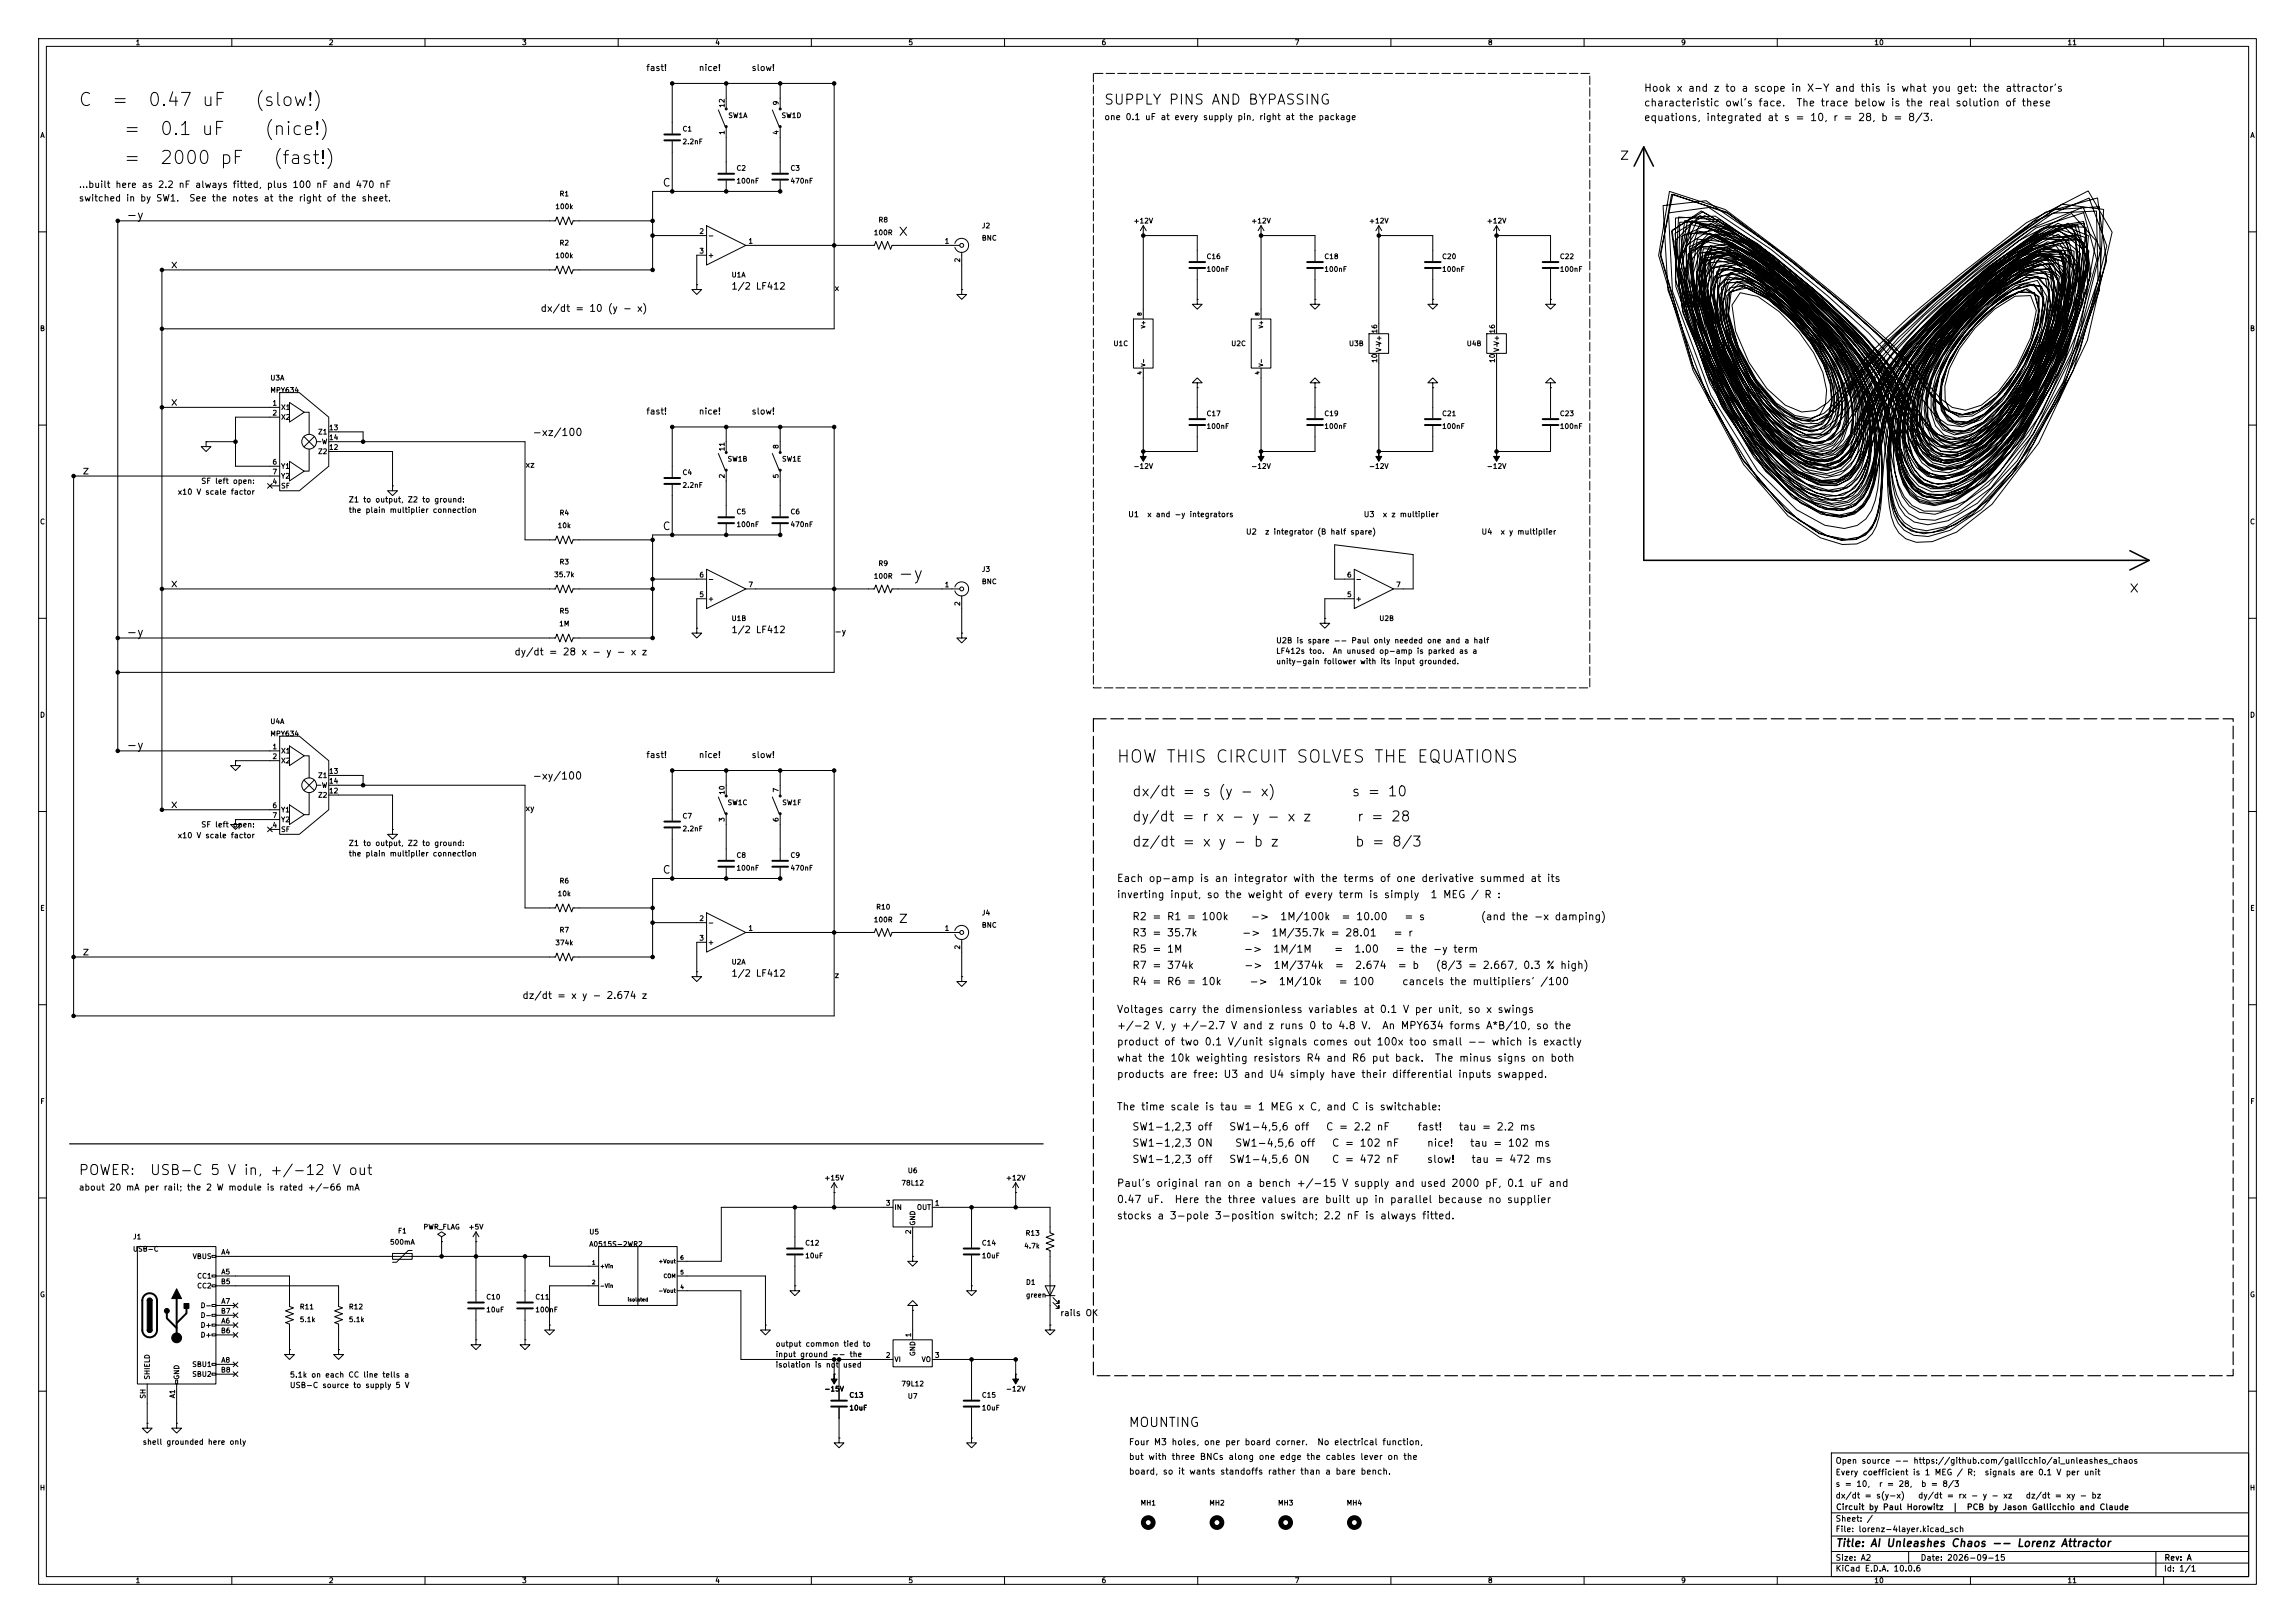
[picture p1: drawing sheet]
<svg xmlns="http://www.w3.org/2000/svg" width="594mm" height="420mm" viewBox="0 0 594 420" stroke-linecap="round" stroke-linejoin="round" font-family="sans-serif">
<defs><g id="words">
<g font-size="3.4">
<text x="20.1" y="28.3">C</text>
<text x="28.7" y="28.3">=</text>
<text x="38.1" y="28.3">0.47 uF</text>
<text x="65.7" y="28.3">(slow!)</text>
<text x="31.8" y="35.8">=</text>
<text x="41.2" y="35.8">0.1 uF</text>
<text x="68.2" y="35.8">(nice!)</text>
<text x="31.8" y="43.3">=</text>
<text x="41.2" y="43.3">2000 pF</text>
<text x="70.5" y="43.3">(fast!)</text>
</g>
<g font-size="3.2">
<text x="418.9" y="42.2">z</text>
<text x="232.2" y="61.9">x</text>
<text x="232.2" y="150.8">-y</text>
<text x="550.8" y="154.2">x</text>
<text x="288.8" y="198.2">HOW THIS CIRCUIT SOLVES THE EQUATIONS</text>
<text x="232.2" y="239.7">z</text>
</g>
<g font-size="2.6">
<text x="285.6" y="27.7">SUPPLY PINS AND BYPASSING</text>
<text x="292.8" y="206.7">dx/dt = s (y - x)</text>
<text x="349.7" y="206.7">s = 10</text>
<text x="292.8" y="213.2">dy/dt = r x - y - x z</text>
<text x="351" y="213.2">r = 28</text>
<text x="292.8" y="219.7">dz/dt = x y - b z</text>
<text x="350.5" y="219.7">b = 8/3</text>
<text x="20.2" y="304.7">POWER:</text>
<text x="38.6" y="304.7">USB-C 5 V in, +/-12 V out</text>
</g>
<text font-size="2.4" x="292" y="369.9">MOUNTING</text>
<g font-size="2.2">
<text x="32.6" y="57.3">-y</text>
<text x="44" y="70">x</text>
<text x="44" y="105.5">x</text>
<text x="21.1" y="123.3">z</text>
<text x="44" y="152.5">x</text>
<text x="32.6" y="165.2">-y</text>
<text x="32.6" y="194.4">-y</text>
<text x="44" y="209.7">x</text>
<text x="21.1" y="247.8">z</text>
</g>
<g font-size="2">
<text x="171.4" y="48.8">C</text>
<text x="171.4" y="137.7">C</text>
<text x="171.4" y="226.6">C</text>
<text x="475" y="400.8">Title: AI Unleashes Chaos -- Lorenz Attractor</text>
</g>
<g font-size="1.9">
<text x="425.4" y="28">characteristic owl's face.</text>
<text x="425.4" y="24.2">Hook x and z to a scope in X-Y and this is what you get: the attractor's</text>
<text x="464.8" y="28">The trace below is the real solution of these</text>
<text x="425.4" y="31.8">equations, integrated at s = 10, r = 28, b = 8/3.</text>
<text x="137.7" y="113.3">-xz/100</text>
<text x="137.7" y="202.2">-xy/100</text>
<text x="288.9" y="232.9">inverting input, so the weight of every term is simply</text>
<text x="288.9" y="228.7">Each op-amp is an integrator with the terms of one derivative summed at its</text>
<text x="370.1" y="232.9">1 MEG / R :</text>
<text x="292.9" y="238.6">R2 = R1 = 100k</text>
<text x="323.6" y="238.6">-&gt;</text>
<text x="331.2" y="238.6">1M/100k</text>
<text x="347" y="238.6">= 10.00</text>
<text x="363.3" y="238.6">= s</text>
<text x="383.1" y="238.6">(and the -x damping)</text>
<text x="292.9" y="242.8">R3 = 35.7k</text>
<text x="321.3" y="242.8">-&gt;</text>
<text x="328.9" y="242.8">1M/35.7k = 28.01</text>
<text x="360.5" y="242.8">= r</text>
<text x="292.9" y="251.2">R7 = 374k</text>
<text x="292.9" y="247">R5 = 1M</text>
<text x="321.8" y="247">-&gt;</text>
<text x="321.9" y="251.2">-&gt;</text>
<text x="329.4" y="247">1M/1M</text>
<text x="329.5" y="251.2">1M/374k</text>
<text x="345.1" y="247">=</text>
<text x="345.3" y="251.2">=</text>
<text x="350.4" y="247">1.00</text>
<text x="350.5" y="251.2">2.674</text>
<text x="361" y="247">= the -y term</text>
<text x="361.6" y="251.2">= b</text>
<text x="371.4" y="251.2">(8/3 = 2.667, 0.3 % high)</text>
<text x="292.9" y="255.4">R4 = R6 = 10k</text>
<text x="323.2" y="255.4">-&gt;</text>
<text x="330.8" y="255.4">1M/10k</text>
<text x="346.3" y="255.4">= 100</text>
<text x="362.8" y="255.4">cancels the multipliers' /100</text>
<text x="288.9" y="262.6">Voltages carry the dimensionless variables at 0.1 V per unit, so x swings</text>
<text x="288.9" y="266.8">+/-2 V, y +/-2.7 V and z runs 0 to 4.8 V.</text>
<text x="357.6" y="266.8">An MPY634 forms A*B/10, so the</text>
<text x="288.9" y="275.2">what the 10k weighting resistors R4 and R6 put back.</text>
<text x="288.9" y="271">product of two 0.1 V/unit signals comes out 100x too small -- which is exactly</text>
<text x="371.2" y="275.2">The minus signs on both</text>
<text x="288.9" y="279.4">products are free: U3 and U4 simply have their differential inputs swapped.</text>
<text x="288.9" y="287.8">The time scale is tau = 1 MEG x C, and C is switchable:</text>
<text x="292.9" y="293">SW1-1,2,3 off</text>
<text x="318" y="293">SW1-4,5,6 off</text>
<text x="343" y="293">C = 2.2 nF</text>
<text x="366.7" y="293">fast!</text>
<text x="377.4" y="293">tau = 2.2 ms</text>
<text x="292.9" y="297.2">SW1-1,2,3 ON</text>
<text x="319.5" y="297.2">SW1-4,5,6 off</text>
<text x="344.6" y="297.2">C = 102 nF</text>
<text x="369.2" y="297.2">nice!</text>
<text x="380.3" y="297.2">tau = 102 ms</text>
<text x="292.9" y="301.4">SW1-1,2,3 off</text>
<text x="318" y="301.4">SW1-4,5,6 ON</text>
<text x="344.6" y="301.4">C = 472 nF</text>
<text x="369.2" y="301.4">slow!</text>
<text x="380.7" y="301.4">tau = 472 ms</text>
<text x="288.9" y="307.6">Paul's original ran on a bench +/-15 V supply and used 2000 pF, 0.1 uF and</text>
<text x="288.9" y="311.8">0.47 uF.</text>
<text x="303.8" y="311.8">Here the three values are built up in parallel because no supplier</text>
<text x="288.9" y="316">stocks a 3-pole 3-position switch; 2.2 nF is always fitted.</text>
</g>
<g font-size="1.8">
<text x="139.8" y="81.1">dx/dt = 10 (y - x)</text>
<text x="133" y="170">dy/dt = 28 x - y - x z</text>
<text x="135" y="258.9">dz/dt = x y - 2.674 z</text>
</g>
<g font-size="1.7">
<text x="20.3" y="49">...built here as 2.2 nF always fitted, plus 100 nF and 470 nF</text>
<text x="20.3" y="52.5">switched in by SW1.</text>
<text x="48.8" y="52.5">See the notes at the right of the sheet.</text>
<text x="189.2" y="75.3">1/2 LF412</text>
<text x="189.2" y="164.2">1/2 LF412</text>
<text x="189.2" y="253.1">1/2 LF412</text>
</g>
<g font-size="1.6">
<text x="167.1" y="18.7">fast!</text>
<text x="180.7" y="18.7">nice!</text>
<text x="194.4" y="18.7">slow!</text>
<text x="285.7" y="31.5">one 0.1 uF at every supply pin, right at the package</text>
<text x="167.1" y="107.6">fast!</text>
<text x="180.7" y="107.6">nice!</text>
<text x="194.4" y="107.6">slow!</text>
<text x="167.1" y="196.5">fast!</text>
<text x="180.7" y="196.5">nice!</text>
<text x="194.4" y="196.5">slow!</text>
<text x="20.3" y="308.5">about 20 mA per rail; the 2 W module is rated +/-66 mA</text>
<text x="274.3" y="341">rails OK</text>
<text x="292" y="374.4">Four M3 holes, one per board corner.</text>
<text x="340.8" y="374.4">No electrical function,</text>
<text x="292" y="382">board, so it wants standoffs rather than a bare bench.</text>
<text x="292" y="378.2">but with three BNCs along one edge the cables lever on the</text>
</g>
<g font-size="1.5">
<text x="215.9" y="75.7">x</text>
<text x="135.8" y="121.4">xz</text>
<text x="215.9" y="164.6">-y</text>
<text x="135.8" y="210.3">xy</text>
<text x="215.9" y="253.5">z</text>
<text x="475" y="382.1">Every coefficient is 1 MEG / R;</text>
<text x="475" y="379.1">Open source -- https://github.com/gallicchio/ai_unleashes_chaos</text>
<text x="513.5" y="382.1">signals are 0.1 V per unit</text>
<text x="475" y="388.1">dx/dt = s(y-x)</text>
<text x="475" y="385.1">s = 10,</text>
<text x="486.2" y="385.1">r = 28,</text>
<text x="496.3" y="388.1">dy/dt = rx - y - xz</text>
<text x="497.1" y="385.1">b = 8/3</text>
<text x="524.2" y="388.1">dz/dt = xy - bz</text>
<text x="475" y="394.1">Sheet: /</text>
<text x="475.1" y="391.1">Circuit by Paul Horowitz</text>
<text x="505.2" y="391.1">|</text>
<text x="508.9" y="391.1">PCB by Jason Gallicchio and Claude</text>
<text x="475" y="396.8">File: lorenz-4layer.kicad_sch</text>
<text x="475" y="407">KiCad E.D.A. 10.0.6</text>
<text x="475" y="404.2">Size: A2</text>
<text x="497" y="404.2">Date: 2026-09-15</text>
<text x="560" y="407">Id: 1/1</text>
<text x="560.1" y="404.2">Rev: A</text>
</g>
<g font-size="1.4">
<text x="51.9" y="125.5">SF left open:</text>
<text x="45.9" y="128.3">x10 V scale factor</text>
<text x="90.1" y="130.4">Z1 to output, Z2 to ground:</text>
<text x="90.1" y="133.1">the plain multiplier connection</text>
<text x="291.9" y="134.2">U1</text>
<text x="296.8" y="134.2">x and -y integrators</text>
<text x="352.8" y="134.2">U3</text>
<text x="357.8" y="134.2">x z multiplier</text>
<text x="322.4" y="138.7">U2</text>
<text x="327.3" y="138.7">z integrator (B half spare)</text>
<text x="383.3" y="138.7">U4</text>
<text x="388.2" y="138.7">x y multiplier</text>
<text x="330.2" y="166.8">U2B is spare -- Paul only needed one and a half</text>
<text x="330.2" y="169.5">LF412s too.</text>
<text x="330.2" y="172.2">unity-gain follower with its input grounded.</text>
<text x="344.8" y="169.5">An unused op-amp is parked as a</text>
<text x="51.9" y="214.4">SF left open:</text>
<text x="45.9" y="217.2">x10 V scale factor</text>
<text x="90.1" y="222">the plain multiplier connection</text>
<text x="90.1" y="219.3">Z1 to output, Z2 to ground:</text>
<text x="200.6" y="351.5">input ground -- the</text>
<text x="200.6" y="348.8">output common tied to</text>
<text x="74.9" y="356.8">5.1k on each CC line tells a</text>
<text x="74.9" y="359.5">USB-C source to supply 5 V</text>
<text x="200.6" y="354.2">isolation is not</text>
<text x="218" y="354.2">used</text>
<text x="36.8" y="374.2">shell grounded here only</text>
</g>
<g font-size="1.3">
<text x="35" y="12">1</text>
<text x="85" y="12">2</text>
<text x="135" y="12">3</text>
<text x="185" y="12">4</text>
<text x="235" y="12">5</text>
<text x="285" y="12">6</text>
<text x="335" y="12">7</text>
<text x="385" y="12">8</text>
<text x="435" y="12">9</text>
<text x="485" y="12">10</text>
<text x="535" y="12">11</text>
<text x="187.8" y="28" transform="rotate(-90 187.8 28)">12</text>
<text x="201.8" y="27.4" transform="rotate(-90 201.8 27.4)">9</text>
<text x="10.3" y="36">A</text>
<text x="176.5" y="34.3">C1</text>
<text x="187.8" y="35" transform="rotate(-90 187.8 35)">1</text>
<text x="188.4" y="30.8">SW1A</text>
<text x="201.8" y="35" transform="rotate(-90 201.8 35)">4</text>
<text x="202.2" y="30.8">SW1D</text>
<text x="582.3" y="36">A</text>
<text x="176.5" y="37.6">2.2nF</text>
<text x="190.5" y="44.5">C2</text>
<text x="190.5" y="47.8">100nF</text>
<text x="204.5" y="44.5">C3</text>
<text x="204.5" y="47.8">470nF</text>
<text x="144.7" y="51.1">R1</text>
<text x="143.6" y="54.4">100k</text>
<text x="227.2" y="57.9">R8</text>
<text x="254" y="59.4">J2</text>
<text x="293.2" y="58.1">+12V</text>
<text x="323.7" y="58.1">+12V</text>
<text x="354.2" y="58.1">+12V</text>
<text x="384.7" y="58.1">+12V</text>
<text x="144.7" y="63.8">R2</text>
<text x="180.9" y="60.8">2</text>
<text x="180.9" y="65.9">3</text>
<text x="183.1" y="61.9">-</text>
<text x="193.6" y="63.4">1</text>
<text x="226" y="61.2">100R</text>
<text x="244.4" y="63.4">1</text>
<text x="254" y="62.6">BNC</text>
<text x="143.6" y="67.1">100k</text>
<text x="183.1" y="67">+</text>
<text x="248.8" y="68" transform="rotate(-90 248.8 68)">2</text>
<text x="312.2" y="67.3">C16</text>
<text x="312.2" y="70.6">100nF</text>
<text x="342.6" y="67.3">C18</text>
<text x="342.6" y="70.6">100nF</text>
<text x="373.1" y="67.3">C20</text>
<text x="373.1" y="70.6">100nF</text>
<text x="403.6" y="67.3">C22</text>
<text x="403.6" y="70.6">100nF</text>
<text x="189.2" y="72.1">U1A</text>
<text x="10.2" y="86">B</text>
<text x="288.1" y="89.9">U1C</text>
<text x="318.5" y="89.9">U2C</text>
<text x="349" y="89.9">U3B</text>
<text x="356.7" y="86.4" transform="rotate(-90 356.7 86.4)">16</text>
<text x="357.8" y="89.5" transform="rotate(-90 357.8 89.5)">V+</text>
<text x="379.5" y="89.9">U4B</text>
<text x="387.2" y="86.4" transform="rotate(-90 387.2 86.4)">16</text>
<text x="388.3" y="89.5" transform="rotate(-90 388.3 89.5)">V+</text>
<text x="582.2" y="86">B</text>
<text x="356.7" y="94" transform="rotate(-90 356.7 94)">10</text>
<text x="357.8" y="91.2" transform="rotate(-90 357.8 91.2)">V-</text>
<text x="387.2" y="94" transform="rotate(-90 387.2 94)">10</text>
<text x="388.3" y="91.2" transform="rotate(-90 388.3 91.2)">V-</text>
<text x="69.8" y="98.8">U3A</text>
<text x="69.8" y="101.9">MPY634</text>
<text x="70.4" y="105.3">1</text>
<text x="70.4" y="107.8">2</text>
<text x="72.6" y="106.4">X1</text>
<text x="312.2" y="108">C17</text>
<text x="342.6" y="108">C19</text>
<text x="373.1" y="108">C21</text>
<text x="403.6" y="108">C23</text>
<text x="72.6" y="108.9">X2</text>
<text x="82.2" y="112.7">Z1</text>
<text x="85" y="111.6">13</text>
<text x="312.2" y="111.3">100nF</text>
<text x="342.6" y="111.3">100nF</text>
<text x="373.1" y="111.3">100nF</text>
<text x="403.6" y="111.3">100nF</text>
<text x="82.2" y="117.8">Z2</text>
<text x="83.2" y="115.3">W</text>
<text x="85" y="116.7">12</text>
<text x="85" y="114.2">14</text>
<text x="187.8" y="116.9" transform="rotate(-90 187.8 116.9)">11</text>
<text x="188.2" y="119.7">SW1B</text>
<text x="201.8" y="116.3" transform="rotate(-90 201.8 116.3)">8</text>
<text x="202.3" y="119.7">SW1E</text>
<text x="70.4" y="125.6">4</text>
<text x="70.4" y="120.5">6</text>
<text x="70.4" y="123.1">7</text>
<text x="72.6" y="121.6">Y1</text>
<text x="72.6" y="124.2">Y2</text>
<text x="176.5" y="123.2">C4</text>
<text x="187.8" y="123.9" transform="rotate(-90 187.8 123.9)">2</text>
<text x="201.8" y="123.9" transform="rotate(-90 201.8 123.9)">5</text>
<text x="293.2" y="121.6">-12V</text>
<text x="323.7" y="121.6">-12V</text>
<text x="354.2" y="121.6">-12V</text>
<text x="384.7" y="121.6">-12V</text>
<text x="72.6" y="126.7">SF</text>
<text x="176.5" y="126.5">2.2nF</text>
<text x="10.2" y="136">C</text>
<text x="144.2" y="137">10k</text>
<text x="144.7" y="133.7">R4</text>
<text x="190.5" y="133.4">C5</text>
<text x="190.5" y="136.7">100nF</text>
<text x="204.5" y="133.4">C6</text>
<text x="204.5" y="136.7">470nF</text>
<text x="582.2" y="136">C</text>
<text x="143.3" y="149.7">35.7k</text>
<text x="144.7" y="146.4">R3</text>
<text x="180.9" y="149.7">6</text>
<text x="227.2" y="146.8">R9</text>
<text x="254" y="148.3">J3</text>
<text x="348.5" y="149.7">6</text>
<text x="180.9" y="154.8">5</text>
<text x="183.1" y="155.9">+</text>
<text x="183.1" y="150.8">-</text>
<text x="193.6" y="152.3">7</text>
<text x="226" y="150.1">100R</text>
<text x="244.4" y="152.3">1</text>
<text x="254" y="151.5">BNC</text>
<text x="348.5" y="154.8">5</text>
<text x="350.7" y="155.9">+</text>
<text x="350.7" y="150.8">-</text>
<text x="361.2" y="152.3">7</text>
<text x="144.7" y="159.1">R5</text>
<text x="189.2" y="161">U1B</text>
<text x="248.8" y="156.9" transform="rotate(-90 248.8 156.9)">2</text>
<text x="356.9" y="161">U2B</text>
<text x="144.6" y="162.4">1M</text>
<text x="10.2" y="186">D</text>
<text x="582.2" y="186">D</text>
<text x="69.8" y="187.7">U4A</text>
<text x="69.8" y="190.8">MPY634</text>
<text x="70.4" y="194.2">1</text>
<text x="70.4" y="196.7">2</text>
<text x="72.6" y="195.3">X1</text>
<text x="72.6" y="197.8">X2</text>
<text x="82.2" y="201.6">Z1</text>
<text x="85" y="200.5">13</text>
<text x="85" y="203.1">14</text>
<text x="70.4" y="209.4">6</text>
<text x="82.2" y="206.7">Z2</text>
<text x="83.2" y="204.2">W</text>
<text x="85" y="205.6">12</text>
<text x="187.8" y="205.8" transform="rotate(-90 187.8 205.8)">10</text>
<text x="188.2" y="208.6">SW1C</text>
<text x="201.8" y="205.2" transform="rotate(-90 201.8 205.2)">7</text>
<text x="202.3" y="208.6">SW1F</text>
<text x="70.4" y="214.5">4</text>
<text x="70.4" y="212">7</text>
<text x="72.6" y="215.6">SF</text>
<text x="72.6" y="210.5">Y1</text>
<text x="72.6" y="213.1">Y2</text>
<text x="176.5" y="212.1">C7</text>
<text x="176.5" y="215.4">2.2nF</text>
<text x="187.8" y="212.8" transform="rotate(-90 187.8 212.8)">3</text>
<text x="201.8" y="212.8" transform="rotate(-90 201.8 212.8)">6</text>
<text x="190.5" y="222.3">C8</text>
<text x="190.5" y="225.6">100nF</text>
<text x="204.5" y="222.3">C9</text>
<text x="204.5" y="225.6">470nF</text>
<text x="144.2" y="232.2">10k</text>
<text x="144.7" y="228.9">R6</text>
<text x="10.3" y="236">E</text>
<text x="180.9" y="238.6">2</text>
<text x="183.1" y="239.7">-</text>
<text x="226" y="239">100R</text>
<text x="226.6" y="235.7">R10</text>
<text x="254" y="237.2">J4</text>
<text x="582.3" y="236">E</text>
<text x="143.6" y="244.9">374k</text>
<text x="144.7" y="241.6">R7</text>
<text x="180.9" y="243.7">3</text>
<text x="183.1" y="244.8">+</text>
<text x="193.6" y="241.2">1</text>
<text x="244.4" y="241.2">1</text>
<text x="248.8" y="245.8" transform="rotate(-90 248.8 245.8)">2</text>
<text x="254" y="240.4">BNC</text>
<text x="189.2" y="249.9">U2A</text>
<text x="10.3" y="286">F</text>
<text x="582.3" y="286">F</text>
<text x="213.2" y="305.8">+15V</text>
<text x="234.8" y="303.9">U6</text>
<text x="260.2" y="305.8">+12V</text>
<text x="233.2" y="307.1">78L12</text>
<text x="229.1" y="312.3">3</text>
<text x="231.4" y="313.4">IN</text>
<text x="237.2" y="317.3" transform="rotate(-90 237.2 317.3)">GND</text>
<text x="237.2" y="313.4">OUT</text>
<text x="241.8" y="312.3">1</text>
<text x="34.3" y="321">J1</text>
<text x="100.8" y="322.4">500mA</text>
<text x="102.9" y="319.5">F1</text>
<text x="109.5" y="318.5">PWR_FLAG</text>
<text x="121.1" y="318.5">+5V</text>
<text x="152.4" y="319.7">U5</text>
<text x="152.4" y="322.9">A0515S-2WR2</text>
<text x="208.3" y="322.6">C12</text>
<text x="236.1" y="319.5" transform="rotate(-90 236.1 319.5)">2</text>
<text x="254" y="322.6">C14</text>
<text x="264.9" y="323.4">4.7k</text>
<text x="265.3" y="320.1">R13</text>
<text x="34.3" y="324.2">USB-C</text>
<text x="49.7" y="326.1">VBUS</text>
<text x="57.1" y="325">A4</text>
<text x="208.3" y="325.9">10uF</text>
<text x="254" y="325.9">10uF</text>
<text x="10.2" y="336">G</text>
<text x="50.9" y="331.2">CC1</text>
<text x="50.9" y="333.7">CC2</text>
<text x="57.1" y="332.6">B5</text>
<text x="57.1" y="330.1">A5</text>
<text x="265.4" y="332.8">D1</text>
<text x="582.2" y="336">G</text>
<text x="51.8" y="338.8">D-</text>
<text x="51.8" y="341.3">D-</text>
<text x="57.1" y="340.2">B7</text>
<text x="57.1" y="337.7">A7</text>
<text x="77.5" y="339.1">R11</text>
<text x="90.2" y="339.1">R12</text>
<text x="125.7" y="336.6">C10</text>
<text x="125.7" y="339.9">10uF</text>
<text x="138.4" y="336.6">C11</text>
<text x="138.4" y="339.9">100nF</text>
<text x="265.4" y="336.1">green</text>
<text x="51.8" y="343.9">D+</text>
<text x="51.8" y="346.4">D+</text>
<text x="57.1" y="345.3">B6</text>
<text x="57.1" y="342.8">A6</text>
<text x="77.5" y="342.4">5.1k</text>
<text x="90.2" y="342.4">5.1k</text>
<text x="236.1" y="346.2" transform="rotate(-90 236.1 346.2)">1</text>
<text x="57.1" y="352.9">A8</text>
<text x="229.1" y="351.7">2</text>
<text x="231.4" y="352.8">VI</text>
<text x="237.2" y="351.1" transform="rotate(-90 237.2 351.1)">GND</text>
<text x="238.4" y="352.8">VO</text>
<text x="241.8" y="351.7">3</text>
<text x="39.1" y="357.2" transform="rotate(-90 39.1 357.2)">SHIELD</text>
<text x="46.7" y="357.2" transform="rotate(-90 46.7 357.2)">GND</text>
<text x="49.6" y="354">SBU1</text>
<text x="49.6" y="356.6">SBU2</text>
<text x="57.1" y="355.5">B8</text>
<text x="233.2" y="359.1">79L12</text>
<text x="38" y="362.1" transform="rotate(-90 38 362.1)">SH</text>
<text x="45.6" y="362" transform="rotate(-90 45.6 362)">A1</text>
<text x="213.2" y="360.4">-15V</text>
<text x="219.7" y="362">C13</text>
<text x="219.7" y="365.3">10uF</text>
<text x="234.8" y="362.3">U7</text>
<text x="254" y="362">C15</text>
<text x="254" y="365.3">10uF</text>
<text x="260.2" y="360.4">-12V</text>
<text x="10.2" y="386">H</text>
<text x="295.1" y="389.9">MH1</text>
<text x="312.9" y="389.9">MH2</text>
<text x="330.6" y="389.9">MH3</text>
<text x="348.4" y="389.9">MH4</text>
<text x="582.2" y="386">H</text>
<text x="35" y="410">1</text>
<text x="85" y="410">2</text>
<text x="135" y="410">3</text>
<text x="185" y="410">4</text>
<text x="235" y="410">5</text>
<text x="285" y="410">6</text>
<text x="335" y="410">7</text>
<text x="385" y="410">8</text>
<text x="435" y="410">9</text>
<text x="485" y="410">10</text>
<text x="535" y="410">11</text>
</g>
<g font-size="1">
<text x="295.7" y="81.9" transform="rotate(-90 295.7 81.9)">8</text>
<text x="326.2" y="81.9" transform="rotate(-90 326.2 81.9)">8</text>
<text x="296.7" y="85.1" transform="rotate(-90 296.7 85.1)">V+</text>
<text x="327.1" y="85.1" transform="rotate(-90 327.1 85.1)">V+</text>
<text x="296.7" y="95" transform="rotate(-90 296.7 95)">V-</text>
<text x="327.1" y="95" transform="rotate(-90 327.1 95)">V-</text>
<text x="295.7" y="97.1" transform="rotate(-90 295.7 97.1)">4</text>
<text x="326.2" y="97.1" transform="rotate(-90 326.2 97.1)">4</text>
<text x="153.1" y="327.5">1</text>
<text x="155.2" y="328.4">+Vin</text>
<text x="170.3" y="327.1">+Vout</text>
<text x="176" y="326.2">6</text>
<text x="153.1" y="332.6">2</text>
<text x="155.2" y="333.5">-Vin</text>
<text x="170.3" y="334.8">-Vout</text>
<text x="171.6" y="331">COM</text>
<text x="176" y="333.8">4</text>
<text x="176" y="330">5</text>
</g>
<text font-size=".9" x="162.3" y="337">isolated</text>
</g></defs>
<g fill="none" stroke="#000" stroke-width=".26">
<path d="M10 10h574v400h-574zM12 12h570v396h-570zM60 10v2M110 10v2M160 10v2M210 10v2M260 10v2M310 10v2M360 10v2M410 10v2M460 10v2M510 10v2"/>
<path d="M560 10v2M174 34.5v-12.9h41.9v63.5h-174M174 36.6v12.9M185.9 28.4l1.8 4.4M188 21.6v6.3M188 33v11.7M199.9 28.4l1.8 4.4M201.9 21.6v6.3M201.9 33v11.7M168.9 57.2h-20.6l-.3 1-.8-2.1-.8 2.1-.7-2.1-.8 2.1-.8-2.1-.3 1.1h-113.3v137.1h41.9M182.9 58.4l10.1 5.1-10.1 5.1zM188 46.7v2.8"/>
<path d="M201.9 46.7v2.8h-33v20.4h-20.6l-.3 1-.8-2.1-.8 2.1-.7-2.1-.8 2.1-.8-2.1-.3 1.1h-101.9v139.7h30.5M295.9 58.4v24.2M295.9 58.4l-.8 1.3M295.9 58.4l.8 1.3M326.4 58.4v24.2M326.4 58.4l-.8 1.3M326.4 58.4l.8 1.3M356.9 58.4v28M356.9 58.4l-.8 1.3M356.9 58.4l.7 1.3M387.3 58.4l-.7 1.3M387.3 58.4l.8 1.3"/>
<path d="M387.3 58.4v28M10 60h2M168.9 61h14M180.3 73.7v1.2h1.3l-1.3 1.3-1.2-1.3h1.2M180.3 73.7h.1M182.9 66h-2.6v7.7M193 63.5h33.3l.4-1 .8 2 .7-2 .8 2 .7-2 .8 2 .4-1h17.5M247.1 63a1.82 1.82 0 0 1 2-1.3 1.82 1.82 0 0 1 1.6 1.8M248.9 74.9v1.3h1.3l-1.3 1.3-1.3-1.3h1.3M248.9 74.9h.1M248.9 65.3v9.6M250.7 63.5a1.81 1.81 0 0 1-1.6 1.8 1.81 1.81 0 0 1-1.9-1.3"/>
<path d="M295.9 61h.1M295.9 61h14v6.6M309.9 77.5v1.2h1.2l-1.2 1.3-1.3-1.3h1.3M309.9 77.5h.1M309.9 69.6v7.9M326.4 61h.1M326.4 61h14v6.6M340.4 77.5v1.2h1.2l-1.2 1.3-1.3-1.3h1.3M340.4 77.5h.1M340.4 69.6v7.9M356.9 61h.1M356.9 61h13.9v6.6"/>
<path d="M370.8 77.5v1.2h1.3l-1.3 1.3-1.2-1.3h1.2M370.8 77.5h.1M370.8 69.6v7.9M387.3 61h.1M387.3 61h14v6.6M401.3 77.5v1.2h1.3l-1.3 1.3-1.3-1.3h1.3M401.3 77.5h.1M401.3 69.6v7.9M526.5 63.6l-11.8 8.3-10.4 9.4-7.5 8.5-4.8 7.2-2.9 6.3-1.8 5.6-3.2 13-1.3 3.3-1.9 2.7-2.8 1.8-4 .6-5.8-1.8-8-5.9-10.1-12.6-10.2-20.3-5.6-21.8 3.5-10.8 11.6 3.7 13.9 10.4 11.6 10.4 8.1 8.6 5.1 7.1 3.3 6 4.5 9.3 2.5 3.3 3.1 2.1 4.2 .4 5.6-2.2 7-6.2 7.7-11.1 6.4-14.7 2.1-13-3.9-5.3-8.5 3.2-9.6 7.4-8.2 8.2-5.8 7.5-3.5 6.7-1.9 5.9a26.1 26.1 0 0 0 1.3 17.4l2.1 2.6 3.2 1.7h4.5l6.4-2.9 8.4-7.8 9.7-14.4 8.2-19.9 2.2-17-6.2-4.8-11.9 6.1-12.2 10-9.7 9.4-6.5 8-4 6.7-2.6 5.9-3.3 9.5-1.7 3.8-2.2 3-3.1 1.9-4.3 .3-6-2.3-7.8-6.7-9.2-12.9-8-18.2-3-16.6 4.8-6.3 10.6 4.5 11.6 9.1 9.6 9.3 6.6 8 4.2 6.9 2.5 6.1 1.5 5.3 2.1 8.9 1.2 3.6 1.6 3 2.3 2.4 3.3 1.3 4.9-.4 6.8-3.4 9-8.9 10.5-16.4 8.5-22.1 1.4-17.5-7.9-3.2-13.3 8-12.9 10.8-9.9 9.5-6.4 7.8-4.1 6.5-4.8 10.3-2.2 3.9-2.6 2.9-3.4 1.6-4.7-.4-6.2-3.4-7.5-8-7.8-12.9-5.4-15.4-.2-11.2 6-2.1 9.6 5.3 9.5 8.2 7.6 8.1 5 7.3a35.3 35.3 0 0 1 4.3 25.7l-1.3 3.4-1.9 2.6-2.9 1.8-4.3 .4-6-2.3-8.2-6.7-10-13.5-9.3-20.3-4.1-19.6 4.9-8 11.8 5.1 13.1 10.2 10.7 9.9 7.3 8.3 4.6 7 3 5.9 3.9 9.4 2.1 3.6 2.8 2.5 3.8 1.2 5.1-1.1 6.8-4.6 8.1-9.6 8-14.9 4.8-16.3-1.6-9.9-7.8 .4-10.5 7.1-9.7 8.7-7.3 8.2-4.7 7.3a47.5 47.5 0 0 0-3.9 31.9 8.7 8.7 0 0 0 8.5 7.4l5.2-1.1 7.6-4.5 10.3-11 11.9-20.4 9-26.3-.4-17.9-11.2 .6-15.9 11.1-14 11.7-10 9.3-6.4 7.3-4.2 5.8-3 4.7-2.8 3.5-3.1 2.3-3.8 .6-4.8-1.7-5.7-4.9-6-8.4-4.8-10.6-1.7-9.6 2.4-4.6 6 1.3 7.2 5.2 6.5 6.5 4.9 6.5 3 6 1.5 5.3 .1 4.6-1 3.8-2.1 2.7-3.2 1.2-4.5-.8-5.8-3.9-6.7-7.9-6.4-11.7-3.7-12.3 1-8 5.7-.7 8.1 4.9 8 7.1 6.2 7.3 4.1 6.7 2.3 5.9 .9 5.3-.3 4.6-1.1 3.7-2.2 2.9-3.2 1.5-4.6-.4-6.2-3.4-7.5-8-7.8-13.1-5.6-15.5-.1-11.4 6-2.1 9.7 5.4 9.6 8.2 7.6 8.2 5.1 7.3a36.6 36.6 0 0 1 4.5 25.8l-1.1 3.4-1.7 2.8-2.7 2-3.9 .8-5.5-1.5-7.8-5.4-9.7-11.8-10.1-19.3-6.1-21.5 2.6-11.8 10.8 2.5 13.6 9.9 11.7 10.4 8.2 8.7 5.3 7.2 3.4 6.2 4.3 9.6 2.2 3.6 2.8 2.6 3.7 1.1 5.2-1.1 6.6-4.6 7.9-9.5 7.6-14.5 4.4-15.3-1.7-9.2-7.5 .5-10.1 6.7-9.3 8.5-7 8.1-4.5 7.1a38 38 0 0 0-3.6 25l1.1 3.3 1.6 2.8 2.6 2 3.7 .9 5.3-1.2 7.6-4.8 9.8-11.1 10.5-19 7.1-22.7-1.5-14-10.4 1.2-14 9.9-12.3 10.7-8.9 9-5.7 7.3-3.6 6.2-4.7 9.6-2.4 3.4-3 2.3-4.1 .7-5.3-1.8-6.8-5.6-7.6-10.3-6.7-14.3-2.7-13.4 3.1-6.3 7.9 2.2 9.6 7 8.3 8.1 6 7.6 3.8 6.8a30.6 30.6 0 0 1 2.2 20l-1.4 3.4-2.2 2.6-3.3 1.6-4.7-.3-6.5-3.2-8.5-8.3-9.5-15-7.5-19.5-1.3-15.5 6.9-3.3 11.8 6.6 11.8 9.8 9.1 9.2 6.1 7.8 3.8 6.7 2.3 5.8 2.9 9.5 1.5 3.9 1.9 3.1 2.7 2.3 3.8 1 5.3-1.2 7.3-4.8 9.1-10.7 9.4-17.4 5.9-19.6-1.8-11.8-9.3 1.1-12.5 8.7-11.1 9.8-8 8.7a61.9 61.9 0 0 0-12 24.1l-1.5 4.1-1.7 3.6-2.4 2.7-3.3 1.6-4.7-.2-6.5-3.2-8.3-8.1-9.4-14.7-7.5-19.2-1.4-15.3 6.7-3.6 11.5 6.4 11.7 9.6 9.1 9.2 6.1 7.8 3.7 6.7 2.3 5.8 2.8 9.7 1.3 3.9 1.7 3.3 2.3 2.5 3.4 1.5 4.7-.3 6.7-3.3 8.7-8.5 9.9-15.5 7.9-20.6 1.4-16.3-7.3-3.4-12.3 7.2-12.3 10.2-9.4 9.3-6.3 7.9-3.9 6.6-2.5 5.7-3.5 9.3-1.9 3.5-2.6 2.6-3.6 1.4-5-.7-6.7-4-8.4-9.2-8.7-15.1-5.9-17.8 .5-12.1 7.5-1 11.1 7 10.6 9.2 8 8.6 5.3 7.5a56.1 56.1 0 0 1 6.8 21.8 37.8 37.8 0 0 0 3.4 13.4l1.8 2.2 2.8 1.5 4 .2 6.1-2 8.5-6.4 10.9-13.9 11.3-23 6.1-24.6-4.5-11.1-13.5 5.5-15.3 11.8-12.4 10.8a94.8 94.8 0 0 0-20.2 25.3l-2.7 3.4-3.2 2-4.1 .3-5.1-2.3-6.1-5.7-6.2-9.4-4.7-11.5-1.2-9.5 3.4-3.8 6.7 2.4 7.7 5.9 6.6 6.9 4.7 6.7 2.9 6.1 1.3 5.3v4.6l-1 3.9-2.1 2.8-3.2 1.4-4.5-.6-5.9-3.6-7-7.8-7-12.1-4.5-13.6 .4-9.4 5.7-1.5 8.7 5 8.6 7.5 6.8 7.6 4.6 7 2.6 6.2 1.2 5.5 .1 4.8-.8 4.1-1.6 3.4-2.4 2.5-3.7 1.1-5.2-1.1-6.9-4.7-8.4-9.9-8.4-15.6-5-17.2 1.6-10.4 8.2 .6 11.1 7.5 10.1 9.1 7.4 8.3 4.9 7.3a54.1 54.1 0 0 1 5.9 21.4 80.1 80.1 0 0 0 2 13.5 8.2 8.2 0 0 0 7.9 6.7l5-.9 7.4-4 10.2-10.2 12.4-20 10.3-27.8 1.2-21-10.8-1.4-16.6 11.3-15.1 12.3-10.8 9.7-7 7.3-7.7 10.1-3 3.3-3.2 1.9-3.8 .2-4.7-2.3-5.4-5.2-5.2-8.1-3.6-9.3-.7-7.5 3-2.9 5.5 2 6.4 4.9 5.6 5.9 4 6 2.4 5.4 .9 4.8-.3 4-1.5 3-2.6 1.7-3.8-.1-5-2.6-5.7-6-5.8-9.2-4-10.7-.5-8.3 3.7-2.7 6.6 2.7 7.1 5.8 6 6.5 4.3 6.4 2.5 5.8 1 5.1-.3 4.3-1.3 3.4-2.4 2.3-3.7 .6-4.9-1.8-6.2-5.1-6.7-9.3-5.6-12.2-2.3-11.3 2.7-5.6 6.8 1.6 8.2 5.9 7.4 7.3 5.5 7 3.4 6.5 1.7 5.7 .5 5-.6 4.2-1.5 3.5-2.6 2.3-3.7 .9-5.2-1.5-6.8-5.1-7.8-10-7.1-14.5-3.6-14.5 2.4-7.7 7.9 1.4 9.9 7 8.9 8.3 6.5 7.8 4.1 7a33.7 33.7 0 0 1 2.3 24.3l-1.5 3.1-2.4 2.3-3.5 1.2-5-.7-7-4-9.2-9.6-10-16.9-7.5-21.3-.1-15.2 8.7-1.2 13 8.4 12.2 10.4 9.1 9.2 5.9 7.6 3.7 6.4 4.3 10.4 1.9 4 2.3 3.2 3.1 2 4.3 .4 5.8-2.3 7.4-6.4 8.5-11.9 7.2-16.5 2.6-14.8-4.3-5.9-9.5 3.7-10.7 8.3-8.9 8.7-6.2 7.9-3.9 6.8a51.5 51.5 0 0 0-3.9 24.3 23.5 23.5 0 0 0 2.7 11.3l1.7 1.9 2.7 1.2 4 .1 6-2 8.7-6.5 11.4-14.3 12.2-24.4 6.9-27-4.6-12.4-14.4 6.2-16.5 12.7-13.2 11.1-8.9 8.5-5.7 6.5-6.8 9.1-2.9 2.7-3.5 1.2-4.3-.8-5-3.6-5.5-6.5-4.7-9-2.6-9.1 1-5.7 4.3-.7 6.3 3.6 6.2 5.6 4.9 6.1 3.4 5.8 1.7 5.2 .4 4.5-.9 3.6-1.9 2.5-3.2 1.1-4.3-1.1-5.3-4-6-7.4-5.3-10.3-2.8-10.4 1.3-6.2 5.1-.3 7.2 4.4 6.9 6.3 5.3 6.6 3.6 6.2 1.8 5.5 .5 4.8-.7 4.1-1.7 3-2.9 1.7-4.1-.1-5.5-2.9-6.5-6.7-6.7-10.8-4.7-12.6-.6-9.8 4.5-2.9 7.8 3.7 8.2 6.8 6.8 7.3 4.8 6.9 2.7 6.2 1.3 5.5 .1 4.7-.9 4.1-1.8 3.1-2.9 2-4.2 .4-5.6-2.4-7.2-6.4-8-11.6-6.6-15.4-2.2-13.5 4.3-5.3 8.9 3.6 10 7.8 8.4 8.4 5.9 7.6a37.9 37.9 0 0 1 6.3 26.8l-.9 3.6-1.5 3.1-2.2 2.4-3.3 1.3-4.8-.3-6.7-3.4-9-8.7-10.4-16.3-8.6-22-1.6-17.7 7.8-3.4 13.2 7.9 13 10.7 9.8 9.6 6.5 7.8 4.1 6.5 4.9 10.4 2.1 3.9 2.5 2.9 3.5 1.7 4.6-.3 6.1-3.3 7.5-7.8 7.9-12.8 5.6-15.4 .4-11.6-5.8-2.5-9.5 5.2-9.7 8.1-7.6 8.2-5.2 7.4a35.9 35.9 0 0 0-4.6 25.8l1.2 3.4 1.9 2.8 2.7 1.9 4.1 .5 5.8-1.7 7.9-6 9.9-12.6 9.7-19.7 5.1-20.7-3.6-10-11.3 3.7-13.3 10.1-11.2 10.1-7.8 8.5-5 7.1-3.1 6.1-4.2 9.6-2.1 3.6-2.7 2.6-3.8 1.2-5.1-1-6.6-4.5-8.1-9.4-7.8-14.6-4.8-16 1.4-9.9 7.5 .1 10.4 6.9 9.6 8.6 7.2 8.2 4.7 7.2a42.5 42.5 0 0 1 3.9 28.8l-1.1 3-1.6 2.5-2.4 1.9-3.6 .8-5.3-1-7.6-4.7-10.1-11-11.2-19.7-8.2-24.6 .9-16.1 10.7 .7 15 10.5 13.3 11.2 9.5 9.2 6.1 7.4 3.9 6 5.3 9 2.9 2.8 3.5 1.4 4.6-.6 5.8-3.7 6.7-7.6 6.3-11.4 3.9-12.3-.7-8.2-5.5-1-8 4.6-7.9 7-6.2 7.2-4.2 6.7-2.4 6-.9 5.3 .2 4.5 1.2 3.8 2.1 2.8 3.3 1.5 4.6-.4 6.2-3.6 7.5-8 7.7-13.1 5.3-15.2-.1-11-6.1-1.8-9.5 5.4-9.5 8.2-7.4 8.1-5 7.2a34.7 34.7 0 0 0-4 25.5l1.3 3.3 2.1 2.7 3.1 1.6 4.4 .1 6.4-2.7 8.4-7.6 10-14.5 8.8-20.6 2.9-18.3-6-5.8-12.2 6.1-12.8 10.3-10.2 9.7-6.8 8.1-4.3 6.8-2.8 5.8-3.7 9.3-2.1 3.5-2.8 2.6-3.7 1.1-5.2-1.1-6.9-4.6-8.2-9.7-8.2-15.3-4.9-16.6 1.6-10.1 7.9 .4 10.8 7.2 9.9 8.9 7.4 8.3 4.7 7.3a51.2 51.2 0 0 1 5.6 25.4 58.3 58.3 0 0 1-.9 12.1 7.9 7.9 0 0 1-5.7 6.8l-3.7 .1-5.7-1.7-8.4-5.7-11.5-13.3-13.1-24.3-8.9-29.8 2.8-16.6 14.4 4.7 17.8 13.4 14.5 11.8 9.8 8.7 6.3 6.4 7.3 8.6 3.1 2.3 3.4 .8 4.1-1.3 4.6-3.7 4.6-6.2 3.6-7.7 1.5-6.9-1.5-3.9-4.1 .2-5.2 3.3-5.1 4.9-4.1 5.4-2.5 5-1.2 4.6 .1 3.7 1.2 2.8 2.4 1.5 3.4-.3 4.4-2.6 5-5.3 4.7-7.9 3.1-8.6 .1-6.4-3.2-2.1-5.4 2.2-5.9 4.8-5 5.6-3.7 5.7-2 5.1-.7 4.5 .6 3.7 1.7 2.6 2.9 1.1 3.9-.8 5-3.5 5.6-6.7 4.9-9.3 2.8-9.4-.9-6.2-4.4-.8-6.4 3.6-6.4 5.7-5.2 6.2-3.5 6-1.8 5.3-.5 4.6 .8 3.8 1.8 2.7 3.1 1.3 4.2-.7 5.4-3.6 6.1-7.1 5.7-10.4 3.5-11.1-.7-7.4-4.9-1-7.3 4-7.3 6.5-5.8 6.8-3.9 6.4-2.2 5.7-.7 5 .5 4.3 1.5 3.4 2.5 2.2 3.8 .5 5.2-1.9 6.4-5.5 7.1-9.9 5.9-13.1 2.3-12-3.1-5.5-7.4 2-8.8 6.5-7.7 7.7-5.6 7.2-3.4 6.6-1.8 5.8-.6 5.1 .4 4.4 1.3 3.7 2.2 2.8 3.2 1.6 4.7-.3 6.3-3.4 7.8-8.1 8.4-13.7 6.2-16.9 .6-12.7-6.3-2.6-10.4 5.8-10.3 8.8-8.2 8.5-5.4 7.5a47.7 47.7 0 0 0-6.6 26.3 41 41 0 0 0 1.5 12.5l1.1 2.2 1.6 1.8 2.4 1.3 3.7 .3 5.6-1.5 8.2-5.5 11.2-12.7 12.6-23.1 8.6-28.4-2.3-16.4-13.5 3.7-17 12.7-14.2 11.7-9.7 8.9-6.2 6.7-7.2 9.3-3 2.8-3.4 1.2-4.1-.7-4.9-3.2-5.2-6.1-4.6-8.5-2.5-8.6 .7-5.6 3.9-1 5.9 3.1 5.9 5.3 4.9 5.8 3.3 5.7 1.7 5.1 .4 4.3-.9 3.6-1.9 2.3-3.1 .9-4.3-1.3-5.2-4.1-5.7-7.4-4.9-9.8-2.2-9.5 1.6-5.4 5 .1a50.6 50.6 0 0 1 21.4 22.7l1.7 5.3 .2 4.6-.9 3.7-2 2.6-3.1 1.2-4.4-.9-5.6-3.9-6.4-7.7-5.8-10.9-3.3-11.4 1.1-7.2 5.4-.5 7.6 4.5 7.4 6.8 5.8 6.9 3.9 6.5 2.1 5.7 .7 5.1-.5 4.3-1.4 3.5-2.6 2.3-3.7 .7-5.1-1.6-6.5-5.2-7.4-9.8-6.4-13.5-2.9-13 2.6-6.6 7.5 1.6 9.1 6.5 8.2 7.9 6 7.5 3.8 6.7 2 5.9 .8 5.3-.1 4.6-1 4-1.7 3.2-2.7 2.2-3.9 .8-5.4-1.5-7.3-5.4-8.8-11-8.4-16.8-4.5-17.4 2.8-9.2 9.2 2.1 11.6 8.3 10 9.3 7.2 8.3a51.6 51.6 0 0 1 10.1 23.8l1.6 8.2 1 3.4 1.4 2.9 2 2.2 3 1.5h4.5l6.4-2.7 8.8-7.5 10.9-15.3 10.1-23 3.9-21.5-6.3-7.1-13.6 7.1-14.3 11.3-11.2 10.2-7.5 8.2-4.8 6.6-5.6 10.1-2.5 3.6-3 2.4-3.9 .8-5.2-1.6-6.3-5.1-7-9.4-6-12.7-2.6-12 2.6-6.1 7 1.5 8.6 6.1 7.7 7.5 5.7 7.2 3.6 6.6 1.9 5.8 .6 5.1-.4 4.4-1.3 3.7-2.3 2.8-3.3 1.4-4.8-.5-6.3-3.7-7.9-8.5-8.1-13.8-5.6-16.3 .1-11.6 6.7-1.6 10.1 6 10 8.6 7.7 8.4 5.2 7.3 3 6.5a41.9 41.9 0 0 1 .9 26.2l-1.3 2.6-2.1 2.1-3.1 1.2-4.7-.2-6.7-3.1-9.2-8.4-11.3-16.6-10.1-24.2-3-21.2 7.7-5.3 14.5 8.4 14.4 11.7 11 10 7.3 7.9 4.6 6.5 5.7 9.5 2.7 3.2 3.3 1.9h4.3l5.4-2.8 6.4-6.4 6.4-10.2 4.7-12.2 .6-9.5-4.1-3-7.4 3.3-8 6.5-6.7 7.2-4.6 6.7-2.8 6.1-1.2 5.4v4.7l1 3.9 2 3 3.1 1.7 4.4-.2 5.9-3.1 7.2-7.4 7.5-12.2 5.6-14.7 .6-11.4-5.4-2.8-9 4.6-9.3 7.8-7.6 8-5.1 7.3-3 6.5a29.2 29.2 0 0 0-.8 19l1.6 3.2 2.5 2.3 3.7 1.1 5.3-1.1 7.2-4.7 9-10.3 9.3-17.1 6.1-19.6-1.4-12.1-9.1 .6-12.4 8.5-11.1 9.8-8.2 8.7-5.2 7.5-3.3 6.3-2 5.6-2.9 9.1-1.7 3.5-2.2 2.9-3.2 1.7-4.5 .2-6.2-2.7-8.1-7.2-9.4-13.8-8.2-19.1-2.6-16.9 5.5-5.6 11.3 5.4 12.1 9.6 9.6 9.4 6.6 8 4.1 6.9 2.5 5.9 3 9.8 1.4 4 1.8 3.3 2.5 2.4 3.5 1.4 5-.6 6.8-3.9 8.8-9.2 9.6-16.1 7.1-20 .2-14.4-8.1-1.6-12.2 7.7-11.7 10-8.8 9a60.3 60.3 0 0 0-13.2 24.8l-1.5 4.3-1.7 3.7-2.3 2.8-3.2 1.8-4.5 .1-6.2-2.7-8.1-7.3-9.2-13.7-7.9-18.8-2.4-16.2 5.6-5.2 11.1 5.4 11.8 9.4 9.4 9.3 6.4 7.9 4 6.9 2.4 5.9 4 13.9 1.4 3.4 2.1 2.8 2.8 1.9 4.2 .5 5.9-2 8-6.3 9.9-12.9 9.4-19.7 4.6-19.9-4.2-9-11.4 4.3-13.1 10-10.8 9.9-7.5 8.5-4.8 7-3 6-3.9 9.7-2 3.6-2.6 2.8-3.6 1.4-4.9-.6-6.5-3.8-8-8.7-8.4-14.3-5.7-16.8 .2-11.9 6.9-1.4 10.6 6.4 10.2 8.8 7.8 8.5 5.2 7.4a48.8 48.8 0 0 1 6.2 25.9 45.2 45.2 0 0 1-1.3 12.4 7.7 7.7 0 0 1-7.8 6.1l-5-1-7.4-4-10.4-10.4-12.7-20.4-10.7-28.7-1.3-21.9 11.2-1.3 17.1 11.8 15.5 12.5 11 9.7 7.1 7.2 7.9 9.7 3 3.1 3.3 1.5 3.9-.2 4.6-2.7 5-5.4 4.7-7.8 2.9-8.4-.1-6.2-3.2-1.8-5.4 2.3-5.8 4.8-4.9 5.6-3.5 5.6-2 5.1-.6 4.4 .7 3.6 1.8 2.4 2.9 1 4-1 5-3.7 5.5-6.9 4.7-9.2 2.5-9.2-1.2-5.6-4.5-.4-6.4 3.7-6.3 5.8-5 6.1-3.3 5.9-1.7 5.2-.3 4.5 .9 3.7 2 2.5 3.1 1.1 4.3-1.1 5.5-4 6.1-7.5 5.4-10.5 2.9-10.6-1.3-6.4-5.2-.3-7.3 4.4-7 6.5-5.5 6.7-3.6 6.2-1.9 5.6-.6 4.9 .7 4.1 1.7 3.1 2.8 1.9 4 .1 5.4-2.6 6.6-6.4 6.9-10.6 5.2-13 1-10.6-4.1-3.7-7.8 3.3-8.5 6.8-7.1 7.5-5 7-3 6.3-1.5 5.6-.2 4.9 .7 4.2 1.6 3.4 2.5 2.4 3.8 .9 5.3-1.5 6.9-5.1 8.1-10.3 7.6-15.2 4-15.5-2.5-8.3-8.2 1.4-10.4 7.4-9.3 8.7-6.8 8-4.3 7a41.9 41.9 0 0 0-3.2 28.3l1.2 2.9 1.8 2.4 2.6 1.7 4 .5 5.8-1.7 8.1-5.9 10.5-12.8 11-21.5 6.5-23.9-3.4-12.3-12.4 4-14.9 11.2-12.4 10.8-8.5 8.7-5.5 7-3.6 5.8-2.6 4.8-2.5 3.8-3 2.6-3.7 1-4.8-1.1-6.1-4.4-6.8-8.5-6.1-12-3.1-12 1.7-7 6.2 .3 8.2 5.4 7.8 7.2 5.9 7.2 3.8 6.6 2.1 5.8 .7 5.2-.4 4.4-1.3 3.7-2.3 2.7-3.4 1.3-4.8-.8-6.4-4-7.7-8.7-7.7-13.7-4.9-15.4 .8-10.2 6.8-.8 9.8 6.1 9.5 8.4 7.2 8 4.7 7.2a36.1 36.1 0 0 1 3.9 25.3l-1.2 3.3-1.9 2.7-2.8 1.9-4.2 .4-5.9-1.9-8.1-6.3-10-13-9.7-20.3-4.9-20.6 4.2-9.4 11.6 4.3 13.5 10.3 11.1 10.1 7.7 8.5 4.9 7 3.1 6 4.2 9.4 2.3 3.5 2.9 2.4 4 .8 5.3-1.5 6.9-5.3 8-10.3 7.4-15 3.6-15-2.6-7.8-8.2 1.7-10.2 7.3-9.1 8.5-6.5 8-4.2 6.9a38.3 38.3 0 0 0-3.1 24.6l1.1 3.3 1.7 2.7 2.5 2 3.8 .8 5.5-1.3 7.6-5.1 9.9-11.4 10.6-19.5 6.9-22.8-1.9-13.5-10.8 1.9-14.1 10.1-12.3 10.7-8.8 8.9-5.6 7.3-3.6 6.1-4.7 9.4-2.5 3.4-3.1 2.1-4.2 .4-5.5-2.2-6.9-6.1-7.5-10.8-6.2-14.2-2-12.6 3.7-5.1 8.3 2.9 9.3 7.2 8 8 5.7 7.5 3.5 6.6a28.5 28.5 0 0 1 1.4 19.6l-1.7 3.2-2.5 2.3-3.8 1-5.3-1.1-7.1-4.8-8.9-10.4-9-16.8-5.5-18.7 1.7-11.2 9 .9 11.9 8.2 10.7 9.6 7.9 8.6 5 7.4 3.1 6.3 1.9 5.6 2.5 9.2 1.2 3.8 1.7 3.1 2.4 2.4 3.4 1.4 4.9-.5 6.8-3.6 9-9 10.1-16.3 7.9-21.3 .9-16.3-7.9-2.5-12.9 7.9-12.5 10.5-9.4 9.3a68.3 68.3 0 0 0-14.5 24.7l-1.9 4.1-2.3 3.2-3 2.2-4.2 .5-5.7-2.1-7.4-6.1-8.3-11.6-7.4-16.2-2.9-15.1 3.9-6.4 9.2 3.2 10.7 8.1 9 8.8 6.4 7.9a48.2 48.2 0 0 1 7.5 34.7l-.6 3-1 2.6-1.5 2.2-2.2 1.7-3.3 .8-5.1-.9-7.3-4-10.1-10.1-12.1-19.6-9.9-26.9-1-20.2 10.4-1.4 16.1 10.8 14.7 12.1 10.6 9.6 6.9 7.4 4.4 5.9 3.2 4.7 2.8 3.5 3.1 2.2 3.8 .5 4.7-1.8 5.6-4.8 5.7-8.1 4.4-10.1 1.5-8.9-2.5-4.1-5.7 1.3a50.9 50.9 0 0 0-20.5 23.3l-1.3 5.1v4.4l1.2 3.5 2.2 2.4 3.5 .8 4.6-1.5 5.9-4.7 6.4-8.4 5.5-11.5 2.5-10.9-2.1-5.8-6.1 .7-7.8 5.3-7.2 7-5.5 6.9-3.4 6.3-1.8 5.6-.4 4.9 .6 4.2 1.7 3.2 2.7 2.1 4 .4 5.4-2.2 6.8-6 7.4-10.7 6-14 2-12.3-3.7-5-8.1 2.8-9.2 7.1-7.9 7.9-5.5 7.4-3.5 6.6-1.8 5.8-.6 5.1 .3 4.6 1 3.8 1.8 3.1 2.8 2.1 4.1 .7 5.6-1.9 7.6-5.9 8.9-11.8 8.3-17.4 3.9-17.1-3.6-8.1-9.8 3.1-11.6 8.7-9.9 9.3-7 8.2a53.8 53.8 0 0 0-9.7 23.5l-1.8 8-1.3 3.3-1.7 2.6-2.6 2-3.8 .8-5.4-1.3-7.7-5-9.9-11.4-10.7-19.5-7.1-23.1 1.7-13.9 10.9 1.7 14.2 10.2 12.5 10.8 8.9 8.9 5.6 7.3 3.7 6.1 4.8 9.4 2.5 3.2 3.3 2 4.2 .3 5.7-2.6 6.8-6.4 7.4-11 5.8-14 1.4-11.8-4.2-4.2-8.3 3.4-9.1 7.3-7.6 7.8-5.4 7.3-3.2 6.5a25.9 25.9 0 0 0-.7 19.1l2 3 2.9 1.9 4.3 .3 5.9-2.3 7.7-6.7 9-12.6 7.8-17.8 2.9-16.2-4.7-6.2-10.3 4.3-11.4 9-9.4 9.1-6.6 8-4 6.9a80.9 80.9 0 0 0-5.7 20.4l-.9 3.7-1.1 3.2-1.7 2.7-2.4 2-3.6 1-5.1-.9-7.4-4.4-9.8-10.4-10.9-18.7-8.2-23.8 .2-16.4 10-.2 14.5 9.8 13.1 11.1 9.5 9.3 6.2 7.5 3.9 6.2 5.1 9.4 2.6 3.2 3.3 1.9 4.3 .1 5.6-2.6 6.7-6.5 7.1-10.9 5.3-13.4 1.1-10.9-4.3-3.6-8 3.5-8.7 7-7.3 7.6-5.1 7.1-3.1 6.4-1.4 5.6-.4 5 .6 4.3 1.5 3.5 2.4 2.6 3.5 1.3 5-.9 6.6-4.2 8.1-9.2 8.3-14.8 5.4-16.8-.9-11-7.5-.5-10.7 6.8-10 8.9-7.6 8.4-5 7.3a50 50 0 0 0-5.9 25.7 53.2 53.2 0 0 0 1 12.2 7.7 7.7 0 0 0 6.5 6.6l4.1-.1 6.3-2.5 9.2-7.2 12.1-15.8 12.6-26.6 6.4-28-6.2-10.7-16 8.2-17.1 13.4-13.2 11-8.8 8-5.5 6.1-3.8 4.7-3 3.4-3.2 2-3.6 .4-4.2-1.7-4.8-4.4-4.6-6.7-3.5-8.1-.9-6.8 2.1-3.2 4.6 1 5.5 3.9 5.1 5.3 3.8 5.4 2.4 5.1 1 4.5-.3 3.7-1.5 2.7-2.6 1.3-3.6-.5-4.7-3-5.1-5.9-4.8-8.4-2.8-8.9 .3-6.2 3.7-1.5 5.7 2.8 6.1 5.2 5.1 5.9 3.5 5.7 1.9 5.2 .6 4.5-.7 3.6-1.9 2.6-2.9 1.1-4.1-.9-5.2-3.7-5.7-7-5.2-9.7-2.8-9.9 1-6.3 4.8-.6 6.7 3.9 6.6 6 5.3 6.5 3.6 6 1.8 5.4 .5 4.8-.7 3.9-1.8 2.8-3 1.5-4.2-.4-5.4-3.3-6.3-7-6.2-10.6-4.1-11.8 .2-8.5 4.8-1.8 7.5 3.9 7.7 6.6 6.3 7.1 4.2 6.6 2.5 6 .9 5.2-.2 4.5-1.2 3.7-2.2 2.7-3.4 1.2-4.8-.8-6.2-4.2-7.3-8.5-7.1-13-4.3-14.1 1-9.1 6.5-.4 9.2 5.7 8.8 7.9 6.8 7.7 4.4 7 2.5 6.2a25 25 0 0 1-.6 18.1l-2.2 2.8-3.2 1.6-4.6-.1-6.3-3.1-8.3-8-9.2-14.2-7.4-18.8-1.5-15.2 6.4-3.8 11.2 6.1 11.5 9.5 9.1 9 6 7.8 3.8 6.8 2.2 5.8 3.7 13.8 1.4 3.4 1.9 2.9 2.7 2 3.9 .7 5.6-1.5 7.7-5.4 9.8-11.8 10-19.3 5.9-21.3-2.7-11.6-10.8 2.6-13.5 9.9-11.5 10.3-8.2 8.7-5.3 7.2-3.3 6.2-4.2 9.7-2.2 3.6-2.7 2.6-3.7 1.3-5-1-6.7-4.3-7.9-9.2-7.8-14.4-4.8-15.8 1.3-9.9 7.3-.1 10.2 6.6 9.6 8.6 7.1 8.1 4.7 7.2a39 39 0 0 1 3.5 28.8l-1.4 2.9-2 2.3-3.1 1.5h-4.4l-6.5-2.8-8.8-7.6-10.7-15.3-9.9-22.7-3.6-20.9 6.5-6.5 13.4 7 14.1 11.3 10.9 10 7.4 8.1 4.6 6.7 5.5 10.2 2.4 3.7 2.9 2.6 3.8 1 5-1.2 6.3-4.7 7.2-9 6.5-12.9 3.4-13-1.9-7.4-6.8 .7-8.9 5.9-8.2 7.7-6.2 7.5-3.9 6.7-2.2 6-.8 5.3 .1 4.6 1 4 1.8 3.1 2.8 2.1 4.1 .6 5.7-2.1 7.4-6.1 8.6-11.7 7.7-16.7 3.3-15.9-3.9-6.9-9.5 3.3-11 8.3-9.4 9-6.5 8a47.5 47.5 0 0 0-8.6 23.3l-.8 8.2a45.1 45.1 0 0 1-1.8 11.6l-1.1 2.1-1.6 1.6-2.4 1.2-3.8 .2-5.7-1.7-8.3-5.7-11.4-13.2-12.8-23.9-8.6-29 2.8-16 14.2 4.5 17.3 13.1 14.2 11.7 9.7 8.7 6.2 6.6 7.2 8.9 3.1 2.5 3.4 1 4.1-1.1 4.8-3.6 4.9-6.2 4.1-8.2 1.9-7.7-1.2-4.7-4.1-.2-5.6 3.3-5.5 5.1-4.4 5.6-2.9 5.4-1.4 4.8-.1 4.1 1.1 3.1 2.2 1.9 3.3 .3 4.4-2 5.2-4.9 5.2-7.8 4-9.4 1-7.9-2.6-3.6-5.4 1.5a46.9 46.9 0 0 0-18.9 22.1l-1.1 4.9 .2 4.2 1.3 3.1 2.5 1.9 3.6 .2 4.9-2.3 5.7-5.5 5.8-8.9 4.4-10.8 1-8.9-3.2-3.5-6.3 2.2-7.2 5.5-6.3 6.6-4.5 6.4-2.7 5.9-1.2 5.2 .1 4.4 1.2 3.6 2.3 2.5 3.4 .9 4.8-1.4 6-4.5 6.7-8.7 6-12 3-11.9-1.9-6.7-6.4 .6-8.3 5.5-7.6 7.2-5.8 7.2-3.8 6.5-2 5.9-.6 5.1 .4 4.4 1.4 3.6 2.3 2.6 3.5 1.2 4.9-.9 6.5-4.3 7.7-9 7.6-13.9 4.6-15.2-1.2-9.6-7-.3-9.9 6.3-9.3 8.4-7.1 8-4.6 7.1-2.6 6.3a34.1 34.1 0 0 0-.8 18.8l1.3 3.3 2 2.6 2.9 1.7 4.4 .2 6.1-2.4 8.4-7.1 10.1-14 9.3-20.8 3.8-19.6-5.4-7.2-12.2 5.6-13.2 10.4-10.6 9.9-7.3 8.3-4.5 6.8-2.9 5.9-4.1 9.3-2.3 3.3-2.9 2.3-4.1 .8-5.4-1.7-7.1-5.6-8.1-10.7-7.4-15.3-3.4-15 3.1-7.4 8.5 2.2 10.4 7.6 9 8.6 6.5 7.9 4.1 6.9a39.3 39.3 0 0 1 2.4 27.9l-1.4 2.8-2.1 2.2-3.2 1.3-4.7-.3-6.7-3.1-9.2-8.5-10.9-16.5-9.6-23.4-2.5-19.9 7.7-4.6 14 8.1 13.9 11.4 10.6 9.8 7 8 4.4 6.4 5.4 9.9 2.5 3.5 3.1 2.3 4 .6 5.3-1.8 6.4-5.5 7.1-9.8 5.9-13 2.3-12-3-5.5-7.3 2-8.8 6.4-7.7 7.6-5.6 7.3-3.4 6.5-1.8 5.8-.6 5.1 .4 4.4 1.3 3.7 2.2 2.8 3.3 1.5 4.7-.4 6.3-3.5 7.9-8.2 8.3-13.8 6.1-16.8 .3-12.3-6.5-2.3-10.3 6-10.3 8.7-8 8.5-5.3 7.5a46.6 46.6 0 0 0-6.3 26.1 29.3 29.3 0 0 0 2.3 12.3l1.5 2.1 2.3 1.5 3.5 .6 5.3-1.1 7.7-4.6 10.5-11.1 12.2-20.9 9.4-27.4-.3-18.7-11.7 .7-16.4 11.7-14.5 11.9-10.2 9.3-6.5 7.2-7.4 10.1-2.9 3.3-3.2 1.9-3.9 .1-4.9-2.4-5.5-5.4-5.4-8.4-3.8-9.8-.7-7.8 3.1-2.9 5.9 2.1 6.7 5.1 5.7 6.2 4.2 6.1 2.4 5.6 1 4.9-.3 4.2-1.4 3.1-2.6 2-3.7 .1-5-2.3-5.9-5.7-6.1-9.3-4.6-11.3-1.1-9.4 3.4-3.6 6.6 2.4 7.6 5.8 6.5 6.8 4.7 6.6 2.8 6 1.2 5.4v4.5l-1.1 3.8-2.1 2.7-3.3 1.3-4.6-.8-6-4-6.9-8.1-6.7-12.2-4.1-13.2 .9-8.5 6-.8 8.6 5.2 8.4 7.5 6.4 7.5 4.3 6.8 2.5 6.1 1 5.4-.1 4.7-.9 4-1.8 3.2-2.7 2.2-4.1 .6-5.5-1.9-7.3-5.9-8.4-11.4-7.6-16.3-3.3-15.6 3.5-7.1 9.2 3 10.8 8.1 9.3 8.8 6.5 8 4.1 7a52.8 52.8 0 0 1 4.5 24.5 37.4 37.4 0 0 1-1.5 11.7l-1.1 2.1-1.6 1.7-2.5 1.1-3.8 .2-5.8-1.8-8.4-5.8-11.5-13.5-12.7-24.2-8.4-28.8 3.3-15.4 14.3 5 17.2 13.1 14.1 11.6 9.6 8.7 6.1 6.5 7.1 8.8 3.1 2.5 3.4 1 4.2-1.1 4.8-3.7 4.9-6.3 4.1-8.2 1.9-7.8-1.3-4.6-4.1-.2-5.6 3.4-5.6 5.2-4.4 5.6-2.9 5.4-1.4 4.8-.1 4.1 1.1 3.2 2.2 1.9 3.3 .2 4.5-2 5.2-4.9 5.3-7.9 3.9-9.4 1.1-8-2.6-3.6-5.4 1.5a47.3 47.3 0 0 0-19.1 22.3l-1.1 4.9 .2 4.1 1.3 3.2 2.5 2 3.6 .2 4.8-2.3 5.8-5.4 5.9-8.9 4.5-10.9 1.1-9-3.2-3.7-6.3 2-7.3 5.6-6.3 6.6-4.6 6.5-2.8 5.9-1.2 5.2v4.5l1.2 3.7 2.2 2.5 3.4 1 4.7-1.1 6-4.4 6.7-8.5 6.2-12.1 3.3-12.2-1.6-7.1-6.3 .2-8.3 5.4-7.8 7.2-6 7.3-3.9 6.6-2.1 5.9-.7 5.2 .3 4.5 1.3 3.7 2.2 2.7 3.3 1.5 4.7-.6 6.3-3.7 7.7-8.4 7.9-13.5 5.3-15.7-.3-11-6.5-1.5-9.8 5.9-9.7 8.3-7.5 8.2-4.9 7.3-3 6.4a35.3 35.3 0 0 0-.5 22.7l1.6 2.9 2.4 2.1 3.6 1 5.1-.8 7.3-4.3 9.5-10.3 10.5-18.1 7.7-22.5-.4-15.4-9.5-.3-13.8 9.3-12.6 10.7-9.2 9.2-6 7.5-3.8 6.3-4.7 9.9-2.2 3.6-2.9 2.5-3.8 1.1-5.2-1.3-6.5-4.7-7.7-9.5-7.1-13.9-3.9-14.4 2-8.2 7.3 .7 9.7 6.6 8.8 8.2 6.6 7.8 4.2 6.9 2.4 6.2a28.6 28.6 0 0 1-.3 18.1l-1.8 3-2.7 2.1-4 .7-5.6-1.7-7.7-5.6-9.4-11.9-9.3-18.5-5-19.5 3.2-10 10.4 2.9 12.6 9.4 10.9 9.9 7.6 8.5 4.9 7.1 3 6.2 3.6 10 1.6 4 2.1 3.3 2.8 2.3 3.9 .9 5.4-1.5 7.3-5.2 8.9-10.9 8.6-16.8 4.8-17.9-2.4-9.8-9.3 1.7-11.6 8.4-10.3 9.4-7.5 8.4-4.7 7.2a74.1 74.1 0 0 0-6.7 21l-1 3.9-1.3 3.2-1.8 2.7-2.6 2-3.9 .7-5.5-1.4-7.8-5.3-10-11.7-10.4-19.8-6.6-22.5 2.3-12.8 11.1 2.4 14 10.2 12.2 10.6 8.5 8.9 5.5 7.2 3.5 6.1 4.7 9.4 2.4 3.3 3.2 2.1 4.2 .4 5.5-2.2 6.9-6.1 7.6-10.9 6.2-14.4 2.1-12.6-3.8-5.2-8.3 3-9.5 7.3-8 8-5.7 7.5-3.5 6.6-1.8 5.9-.7 5.2 .1 4.6 .9 4 1.6 3.3 2.4 2.4 3.6 1.2 5.1-.9 7-4.3 8.8-9.8 9.2-16.3 6.3-19.2-.8-12.7-8.4-.3-12.1 7.9-11.1 9.7-8.3 8.8a56.9 56.9 0 0 0-12.1 24.5l-1.3 4.4-1.4 3.7-1.8 3.1-2.6 2.3-3.7 1-5.3-1-7.3-4.6-9.2-10.4-9.7-17.5-6.4-20.5 1.2-12.9 9.3 .5 12.8 8.7 11.6 10.1 8.4 8.9 5.4 7.4 3.4 6.4 5.6 14.3 2.1 3.3 2.8 2.4 3.9 .9 5.4-1.4 7.2-5.2 8.7-10.7 8.4-16.4 4.6-17.3-2.4-9.6-8.9 1.7-11.4 8.1-10.1 9.2-7.3 8.3-4.6 7.2a62.8 62.8 0 0 0-6.1 21.1l-1.5 7.4-1.1 3-1.6 2.5-2.3 1.8-3.5 .9-5.2-.9-7.4-4.2-9.9-10.4-11.4-19.2-8.9-25.1v-17.7l10.2-.5 15.2 10.3 13.7 11.5 9.9 9.4 6.4 7.4 4.1 6.1 5.5 9 2.8 2.8 3.6 1.3 4.6-.8 5.7-3.7 6.5-7.6 6.1-11.1 3.6-11.8-.9-7.7-5.4-.8-7.8 4.6-7.6 6.9-6 7-4 6.6-2.2 5.9-.8 5.1 .3 4.4 1.3 3.6 2.4 2.6 3.5 1.1 4.9-1.1 6.4-4.5 7.5-9.1 7-13.5 4-14.1-1.6-8.4-7 .2-9.4 6.2-8.7 8-6.6 7.8-4.3 6.9a30.9 30.9 0 0 0-3 20.7l1.3 3.5 2 2.8 3.2 1.7 4.4 .1 6.3-2.8 8.1-7.5 9.4-13.9 7.9-19 2.3-16.4-5.8-5-11.3 5.7-11.9 9.5-9.4 9.3-6.4 8a67 67 0 0 0-9.3 22.5l-1.3 3.9-1.7 3.4-2.2 2.6-3.3 1.6-4.6-.1-6.5-3.1-8.6-8-9.8-15-8.2-20.3-2-16.9 6.7-4.4 12.1 6.7 12.4 10.1 9.6 9.4 6.5 7.9 4 6.8 2.6 5.8 3.4 9.3 1.9 3.7 2.5 2.7 3.4 1.5 4.8-.3 6.5-3.5 8.2-8.4 8.9-14.5 6.6-18 .5-13.5-6.8-2.4-11 6.3-10.9 9.3-8.4 8.7-5.6 7.6-3.5 6.6a89.6 89.6 0 0 0-4.6 19.7l-.8 3.6-1 3.1-1.5 2.7-2.1 2.1-3.2 1.2-4.7-.3-6.7-3.2-9.3-8.5-11.3-16.9-9.9-24.2-2.7-20.8 7.9-4.8 14.5 8.6 14.4 11.6 10.8 10M582 60h2M293.4 82.6h5v12.7h-5zM295.9 95.3v21.5"/>
<path d="M309.9 99.1h1.2l-1.2-1.3-1.3 1.3h1.3v1.2M323.8 82.6h5.1v12.7h-5.1zM326.4 95.3v21.5M340.4 99.1h1.2l-1.2-1.3-1.3 1.3h1.3v1.2M354.3 86.4h5.1v5h-5.1zM356.9 91.4v25.4M370.8 99.1h1.3l-1.3-1.3-1.2 1.3h1.2v1.2M384.8 86.4h5.1v5h-5.1zM387.3 91.4v25.4M401.3 99.1h1.3l-1.3-1.3-1.3 1.3h1.3v1.2M10 110h2M41.9 105.4h30.5"/>
<path d="M53.3 114.3v1.3h1.3l-1.3 1.2-1.2-1.2h1.2M53.3 114.3h.1M53.3 114.3h7.7M72.4 101.6h5.1l7.6 6.4v12.7l-7.6 6.3h-5.1zM72.4 108h-11.4v12.7h11.4M74.9 104.1l3.8 2.6-3.8 2.5zM74.9 119.4l3.8 2.5-3.8 2.6zM78.7 113l2.7 2.6M78.7 106.7h1.3v5.7M80 116.2v5.7h-1.3M81.4 113l-2.7 2.6M81.9 114.3h1.2"/>
<path d="M85.1 114.3h50.8v25.4h7.9l.3-1 .8 2 .8-2 .7 2 .8-2 .8 2 .3-1h20.6M85.1 116.8h16.5v8.9M85.1 111.8h8.9v2.5M185.9 117.3l1.8 4.4M188 110.5v6.3M199.9 117.3l1.8 4.4M201.9 110.5v6.3M295.9 116.8h.1M309.9 100.3h.1M309.9 100.3v7.9M309.9 110.2v6.6h-14M326.4 116.8h.1"/>
<path d="M340.4 100.3h.1M340.4 100.3v7.9M340.4 110.2v6.6h-14M356.9 116.8h.1M370.8 100.3h.1M370.8 100.3v7.9M370.8 110.2v6.6h-13.9M387.3 116.8h.1M401.3 100.3h.1M401.3 100.3v7.9M401.3 110.2v6.6h-14M582 110h2"/>
<path d="M69.2 125.1l1.3 1.2M69.8 125.7h2.6M70.5 125.1l-1.3 1.2M72.4 123.2h-53.4v139.7h196.9v-63.5h-41.9v12.9M101.6 125.7v1.3h1.3l-1.3 1.3-1.3-1.3h1.3M101.6 125.7h.1M174 123.4v-12.9h41.9v63.5h-185.4M174 125.5v12.9M188 121.9v11.7M188 135.6v2.8M201.9 135.6v2.8h-33v26.7h-20.6l-.3 1-.8-2-.8 2-.7-2-.8 2-.8-2-.3 1h-113.3M201.9 121.9v11.7"/>
<path d="M41.9 152.4h101.9l.3-1 .8 2 .8-2 .7 2 .8-2 .8 2 .3-1h20.6M168.9 149.9h14M182.9 147.3l10.1 5.1-10.1 5.1zM182.9 154.9h-2.6v7.7M193 152.4h33.3l.4-1 .8 2 .7-2 .8 2 .7-2 .8 2 .4-1h17.5M247.1 151.9a1.82 1.82 0 0 1 2-1.3 1.82 1.82 0 0 1 1.6 1.8M248.9 154.2v9.6M250.7 152.4a1.81 1.81 0 0 1-1.6 1.8 1.81 1.81 0 0 1-1.9-1.3M350.5 147.3l10.2 5.1-10.2 5.1zM350.5 154.9h-7.6v5.1M350.5 149.9h-5.1v-8.9l20.4 2.5v8.9h-5.1M10 160h2"/>
<path d="M180.3 162.6v1.2h1.3l-1.3 1.3-1.2-1.3h1.2M180.3 162.6h.1M248.9 163.8v1.3h1.3l-1.3 1.3-1.3-1.3h1.3M248.9 163.8h.1M342.9 160v1.3h1.3l-1.3 1.3-1.3-1.3h1.3M342.9 160h.1M582 160h2M61 196.9v1.2h1.2l-1.2 1.3-1.3-1.3h1.3M61 196.9h.1M61 196.9h11.4M72.4 190.5h5.1l7.6 6.4v12.7l-7.6 6.3h-5.1zM74.9 193l3.8 2.6-3.8 2.5z"/>
<path d="M78.7 195.6h1.3v5.7M188 199.4v6.3M201.9 199.4v6.3M10 210h2M61 212.1v1.3h1.2l-1.2 1.2-1.3-1.2h1.3M61 212.1h.1M61 212.1h11.4M69.2 214l1.3 1.2M69.8 214.6h2.6M70.5 214l-1.3 1.2M74.9 208.3l3.8 2.5-3.8 2.6zM78.7 201.9l2.7 2.6"/>
<path d="M80 205.1v5.7h-1.3M81.4 201.9l-2.7 2.6M81.9 203.2h1.2M85.1 203.2h50.8v31.8h7.9l.3-1.1 .8 2.1 .8-2.1 .7 2.1 .8-2.1 .8 2.1 .3-1h20.6M85.1 205.7h16.5v8.9M85.1 200.7h8.9v2.5M101.6 214.6v1.3h1.3l-1.3 1.3-1.3-1.3h1.3M101.6 214.6h.1M174 214.4v12.9M185.9 206.2l1.8 4.4M188 210.8v11.7M199.9 206.2l1.8 4.4"/>
<path d="M201.9 210.8v11.7M582 210h2M168.9 238.8h14M182.9 236.2l10.1 5.1-10.1 5.1zM188 224.5v2.8M201.9 224.5v2.8h-33v20.4h-20.6l-.3 1-.8-2.1-.8 2.1-.7-2.1-.8 2.1-.8-2.1-.3 1.1h-124.8M180.3 251.5v1.2h1.3l-1.3 1.3-1.2-1.3h1.2M180.3 251.5h.1M182.9 243.8h-2.6v7.7M193 241.3h33.3l.4-1 .8 2 .7-2 .8 2 .7-2 .8 2 .4-1h17.5M247.1 240.8a1.82 1.82 0 0 1 2-1.3 1.82 1.82 0 0 1 1.6 1.8M248.9 252.7v1.3h1.3l-1.3 1.3-1.3-1.3h1.3"/>
<path d="M248.9 252.7h.1M248.9 243.1v9.6M250.7 241.3a1.81 1.81 0 0 1-1.6 1.8 1.81 1.81 0 0 1-1.9-1.3M10 260h2M582 260h2M10 310h2M123.2 318.8v18M123.2 318.8l-.8 1.2M123.2 318.8l.8 1.2M205.7 312.4v10.4M215.9 308.6h.1M215.9 306.1l-.8 1.2"/>
<path d="M215.9 306.1l.8 1.2M215.9 306.1v6.3M231.1 310.5h10.2v7h-10.2zM231.1 312.4h-44.4v14h-11.4M236.2 317.5v7.6M241.3 312.4h30.5v6.6l1 .4-2 .8 2 .7-2 .8 2 .8-2 .7 1 .4v19.3M251.5 312.4v10.4M262.9 308.6h.1M262.9 306.1l-.8 1.2M262.9 306.1l.8 1.2M262.9 306.1v6.3M582 310h2"/>
<path d="M35.6 322.6h20.3v35.5h-20.3zM38.1 336.6l.2-.5 .4-.2 .5 .2 .2 .5M54.9 324.9h1v.5h-1zM54.9 329.9h1v.6h-1zM54.9 332.5h1v.5h-1zM54.9 337.6h1v.5h-1zM55.9 332.7h31.7v5.4l1 .4-2 .7 2 .8-2 .7 2 .8-2 .8 1 .3v6.7M55.9 330.2h19v7.9l1 .4-2 .7 2 .8-2 .7 2 .8-2 .8 1 .3v6.7M55.9 325.1h86.3v2.6h12.7M55.9 337.8h5.1M60.4 337.2l1.2 1.2M60.4 339.8l1.2 1.2"/>
<path d="M61.6 337.2l-1.2 1.2M61.6 339.8l-1.2 1.2M101.6 324.4h5.1v1.5h-5.1zM106.7 323.6h-1l-3.1 3h-1M114.3 320l1-.6-1-.6-1 .6 1 .6v1.3M114.3 321.3h.1M114.3 321.3v3.8M123.2 321.3h.1M123.2 338.8v7.9M135.9 325.1v11.7M135.9 338.8v7.9M154.9 322.6h20.4v15.2h-20.4z"/>
<path d="M154.9 332.7h-12.7v10.2M165.1 322.6v15.2M175.3 334h16.5v17.8h39.3M175.3 330.2h22.8v12.7M205.7 332.7v1.3h1.3l-1.3 1.3-1.2-1.3h1.2M205.7 332.7h.1M205.7 324.9v7.8M236.2 337.8h1.3l-1.3-1.2-1.3 1.2h1.3v1.3M236.2 339.1h.1M236.2 325.1v1.3h1.3l-1.3 1.3-1.3-1.3h1.3M236.2 325.1h.1M236.2 339.1v7.6"/>
<path d="M251.5 332.7v1.3h1.2l-1.2 1.3-1.3-1.3h1.3M251.5 332.7h.1M251.5 324.9v7.8M270.5 332.7h2.5l-1.2 2.6zM270.5 335.3h2.5M272.5 337.1l1.6 1.5v-.8v.8h-.8M272.5 335.8l1.6 1.5v-.7v.7h-.8M38.1 344.2l.2 .4 .4 .2 .5-.2 .2-.4M38.1 358.1v10.2M45.5 357.1h.5v1h-.5zM45.7 358.1v10.2M54.9 340.1h1v.5h-1z"/>
<path d="M54.9 342.6h1v.6h-1zM54.9 345.2h1v.5h-1zM54.9 352.8h1v.5h-1zM54.9 355.3h1v.6h-1zM55.9 342.9h5.1M55.9 353.1h5.1M55.9 345.4h5.1M55.9 340.4h5.1M55.9 355.6h5.1M60.4 344.8l1.2 1.2M60.4 342.3l1.2 1.2M60.4 355l1.2 1.2"/>
<path d="M60.4 352.5l1.2 1.2M61.6 344.8l-1.2 1.2M61.6 342.3l-1.2 1.2M61.6 355l-1.2 1.2M61.6 352.5l-1.2 1.2M74.9 349.3v1.2h1.3l-1.3 1.3-1.2-1.3h1.2M74.9 349.3h.1M87.6 349.3v1.2h1.3l-1.3 1.3-1.2-1.3h1.2M87.6 349.3h.1M123.2 346.7v1.3h1.3l-1.3 1.3-1.3-1.3h1.3M123.2 346.7h.1M135.9 346.7v1.3h1.3l-1.3 1.3-1.3-1.3h1.3"/>
<path d="M135.9 346.7h.1M142.2 342.9v1.3h1.3l-1.3 1.2-1.2-1.2h1.2M142.2 342.9h.1M198.1 342.9v1.3h1.3l-1.3 1.2-1.3-1.2h1.3M198.1 342.9h.1M215.9 355.6h.1M215.9 351.8v3.8M217.2 351.8v10.4M231.1 346.7h10.2v7h-10.2zM241.3 351.8h21.6v3.8M251.5 351.8v10.4M262.9 355.6h.1"/>
<path d="M271.8 342.9v1.3h1.2l-1.2 1.2-1.3-1.2h1.3M271.8 342.9h.1M10 360h2M38.1 368.3v1.3h1.3l-1.3 1.2-1.3-1.2h1.3M38.1 368.3h.1M45.7 368.3v1.3h1.3l-1.3 1.2-1.3-1.2h1.3M45.7 368.3h.1M217.2 372.1v1.3h1.2l-1.2 1.3-1.3-1.3h1.3M217.2 372.1h.1M217.2 364.2v7.9M251.5 372.1v1.3h1.2l-1.2 1.3-1.3-1.3h1.3M251.5 372.1h.1"/>
<path d="M251.5 364.2v7.9M474 376h108v32h-108zM582 360h2M474 397.5h108M474 391.5h108M60 408v2M110 408v2M160 408v2M210 408v2M260 408v2M310 408v2M360 408v2"/>
<path d="M410 408v2M460 408v2M474 404.5h108M474 401.5h108M494 401.5v3M510 408v2M558 401.5v6.5M560 408v2"/>
<circle cx="248.9" cy="63.5" r=".51"/>
<circle cx="80" cy="114.3" r="1.9"/>
<circle cx="248.9" cy="152.4" r=".51"/>
<circle cx="80" cy="203.2" r="1.9"/>
<circle cx="248.9" cy="241.3" r=".51"/>
</g>
<g fill="none" stroke="#000" stroke-width=".51">
<path d="M172 34.8h4M172 36.3h4M185.9 45h4.1M185.9 46.5h4.1M199.9 45h4.1M199.9 46.5h4.1M307.8 67.8h4.1M307.8 69.3h4.1M338.3 67.8h4.1M338.3 69.3h4.1M368.8 67.8h4.1M368.8 69.3h4.1"/>
<path d="M399.3 67.8h4.1M399.3 69.3h4.1M307.8 108.5h4.1M307.8 110h4.1M338.3 108.5h4.1M338.3 110h4.1M368.8 108.5h4.1M368.8 110h4.1M399.3 108.5h4.1M399.3 110h4.1M172 123.7h4M172 125.2h4"/>
<path d="M185.9 133.9h4.1M185.9 135.4h4.1M199.9 133.9h4.1M199.9 135.4h4.1M172 212.6h4M172 214.1h4M185.9 222.8h4.1M185.9 224.3h4.1M199.9 222.8h4.1M199.9 224.3h4.1M37.4 335.2a1.9 1.9 0 0 1 2.1-.4 1.9 1.9 0 0 1 1.1 1.8v7.6a1.91 1.91 0 0 1-1.9 1.9 1.91 1.91 0 0 1-1.9-1.9v-7.8zM43.2 339.9v1.2l2.5 2.6"/>
<path d="M45.7 336v10.2M48.3 338.6v1.3l-2.6 2.5M121.2 337.1h4M121.2 338.6h4M133.9 337.1h4M133.9 338.6h4M203.7 323.1h4.1M203.7 324.6h4.1M249.4 323.1h4.1M249.4 324.6h4.1M215.1 362.5h4.1M215.1 364h4.1"/>
<path d="M249.4 362.5h4.1M249.4 364h4.1"/>
</g>
<g fill="#000" stroke="#000" stroke-width=".26">
<path d="M295.9 116.8v1.3h.8l-.8 1.3-.8-1.3h.8zM326.4 116.8v1.3h.8l-.8 1.3-.8-1.3h.8zM356.9 116.8v1.3h.7l-.7 1.3-.8-1.3h.8zM387.3 116.8v1.3h.8l-.8 1.3-.7-1.3h.7zM38.3 336.1l.6-.1 .5 .6h-1.3zM45.7 333.5l1.3 2.5h-2.6zM47.6 337.3h1.3v1.3h-1.3zM38.1 336.6h1.3v7.6h-1.3zM38.1 344.2h1.3l-.2 .4-.5 .2-.4-.2zM215.9 355.6v1.3h.8l-.8 1.2-.8-1.2h.8zM262.9 355.6v1.3h.8l-.8 1.2-.8-1.2h.8z"/>
<circle cx="174" cy="21.6" r=".46"/>
<circle cx="188" cy="21.6" r=".46"/>
<circle cx="188" cy="28.2" r=".25"/>
<circle cx="188" cy="32.8" r=".25"/>
<circle cx="201.9" cy="21.6" r=".46"/>
<circle cx="201.9" cy="32.8" r=".25"/>
<circle cx="201.9" cy="28.2" r=".25"/>
<circle cx="215.9" cy="21.6" r=".46"/>
<circle cx="30.5" cy="57.2" r=".46"/>
<circle cx="168.9" cy="57.2" r=".46"/>
<circle cx="174" cy="49.5" r=".46"/>
<circle cx="188" cy="49.5" r=".46"/>
<circle cx="201.9" cy="49.5" r=".46"/>
<circle cx="41.9" cy="69.9" r=".46"/>
<circle cx="168.9" cy="69.9" r=".46"/>
<circle cx="168.9" cy="61" r=".46"/>
<circle cx="215.9" cy="63.5" r=".46"/>
<circle cx="295.9" cy="61" r=".46"/>
<circle cx="326.4" cy="61" r=".46"/>
<circle cx="356.9" cy="61" r=".46"/>
<circle cx="387.3" cy="61" r=".46"/>
<circle cx="41.9" cy="85.1" r=".46"/>
<circle cx="41.9" cy="105.4" r=".46"/>
<circle cx="61" cy="114.3" r=".46"/>
<circle cx="94" cy="114.3" r=".46"/>
<circle cx="174" cy="110.5" r=".46"/>
<circle cx="188" cy="110.5" r=".46"/>
<circle cx="188" cy="117.1" r=".25"/>
<circle cx="201.9" cy="110.5" r=".46"/>
<circle cx="201.9" cy="117.1" r=".25"/>
<circle cx="215.9" cy="110.5" r=".46"/>
<circle cx="295.9" cy="116.8" r=".46"/>
<circle cx="326.4" cy="116.8" r=".46"/>
<circle cx="356.9" cy="116.8" r=".46"/>
<circle cx="387.3" cy="116.8" r=".46"/>
<circle cx="19" cy="123.2" r=".46"/>
<circle cx="168.9" cy="139.7" r=".46"/>
<circle cx="174" cy="138.4" r=".46"/>
<circle cx="188" cy="138.4" r=".46"/>
<circle cx="188" cy="121.7" r=".25"/>
<circle cx="201.9" cy="138.4" r=".46"/>
<circle cx="201.9" cy="121.7" r=".25"/>
<circle cx="41.9" cy="152.4" r=".46"/>
<circle cx="168.9" cy="149.9" r=".46"/>
<circle cx="168.9" cy="152.4" r=".46"/>
<circle cx="215.9" cy="152.4" r=".46"/>
<circle cx="30.5" cy="165.1" r=".46"/>
<circle cx="30.5" cy="174" r=".46"/>
<circle cx="168.9" cy="165.1" r=".46"/>
<circle cx="30.5" cy="194.3" r=".46"/>
<circle cx="174" cy="199.4" r=".46"/>
<circle cx="188" cy="199.4" r=".46"/>
<circle cx="201.9" cy="199.4" r=".46"/>
<circle cx="215.9" cy="199.4" r=".46"/>
<circle cx="41.9" cy="209.6" r=".46"/>
<circle cx="94" cy="203.2" r=".46"/>
<circle cx="188" cy="210.6" r=".25"/>
<circle cx="188" cy="206" r=".25"/>
<circle cx="201.9" cy="206" r=".25"/>
<circle cx="201.9" cy="210.6" r=".25"/>
<circle cx="168.9" cy="238.8" r=".46"/>
<circle cx="168.9" cy="235" r=".46"/>
<circle cx="174" cy="227.3" r=".46"/>
<circle cx="188" cy="227.3" r=".46"/>
<circle cx="201.9" cy="227.3" r=".46"/>
<circle cx="19" cy="247.7" r=".46"/>
<circle cx="168.9" cy="247.7" r=".46"/>
<circle cx="215.9" cy="241.3" r=".46"/>
<circle cx="19" cy="262.9" r=".46"/>
<circle cx="205.7" cy="312.4" r=".46"/>
<circle cx="215.9" cy="312.4" r=".46"/>
<circle cx="251.5" cy="312.4" r=".46"/>
<circle cx="262.9" cy="312.4" r=".46"/>
<circle cx="43.2" cy="339.2" r=".63"/>
<circle cx="114.3" cy="325.1" r=".46"/>
<circle cx="123.2" cy="325.1" r=".46"/>
<circle cx="135.9" cy="325.1" r=".46"/>
<circle cx="45.7" cy="346.2" r="1.27"/>
<circle cx="215.9" cy="351.8" r=".46"/>
<circle cx="217.2" cy="351.8" r=".46"/>
<circle cx="251.5" cy="351.8" r=".46"/>
<circle cx="262.9" cy="351.8" r=".46"/>
</g>
<g fill="none" stroke="#000" stroke-width="1.3">
<circle cx="297.2" cy="394" r="1.27"/>
<circle cx="315" cy="394" r="1.27"/>
<circle cx="332.8" cy="394" r="1.27"/>
<circle cx="350.5" cy="394" r="1.27"/>
</g>
<path d="M18 296h252" fill="none" stroke="#000" stroke-width=".3"/>
<path d="M425.4 38v107h130.9M422.9 43l2.5-5 2.5 5M551.3 142.5l5 2.5-5 2.5" fill="none" stroke="#000" stroke-width=".4"/>
<path d="M283 19v159h128.5v-159h-128.5" fill="none" stroke="#000" stroke-width=".26" stroke-dasharray="2.2 .8"/>
<path d="M283 186h295v170h-295v-170" fill="none" stroke="#000" stroke-width=".3" stroke-dasharray="3.3 1.2"/>
<use href="#words"/>
</svg>
